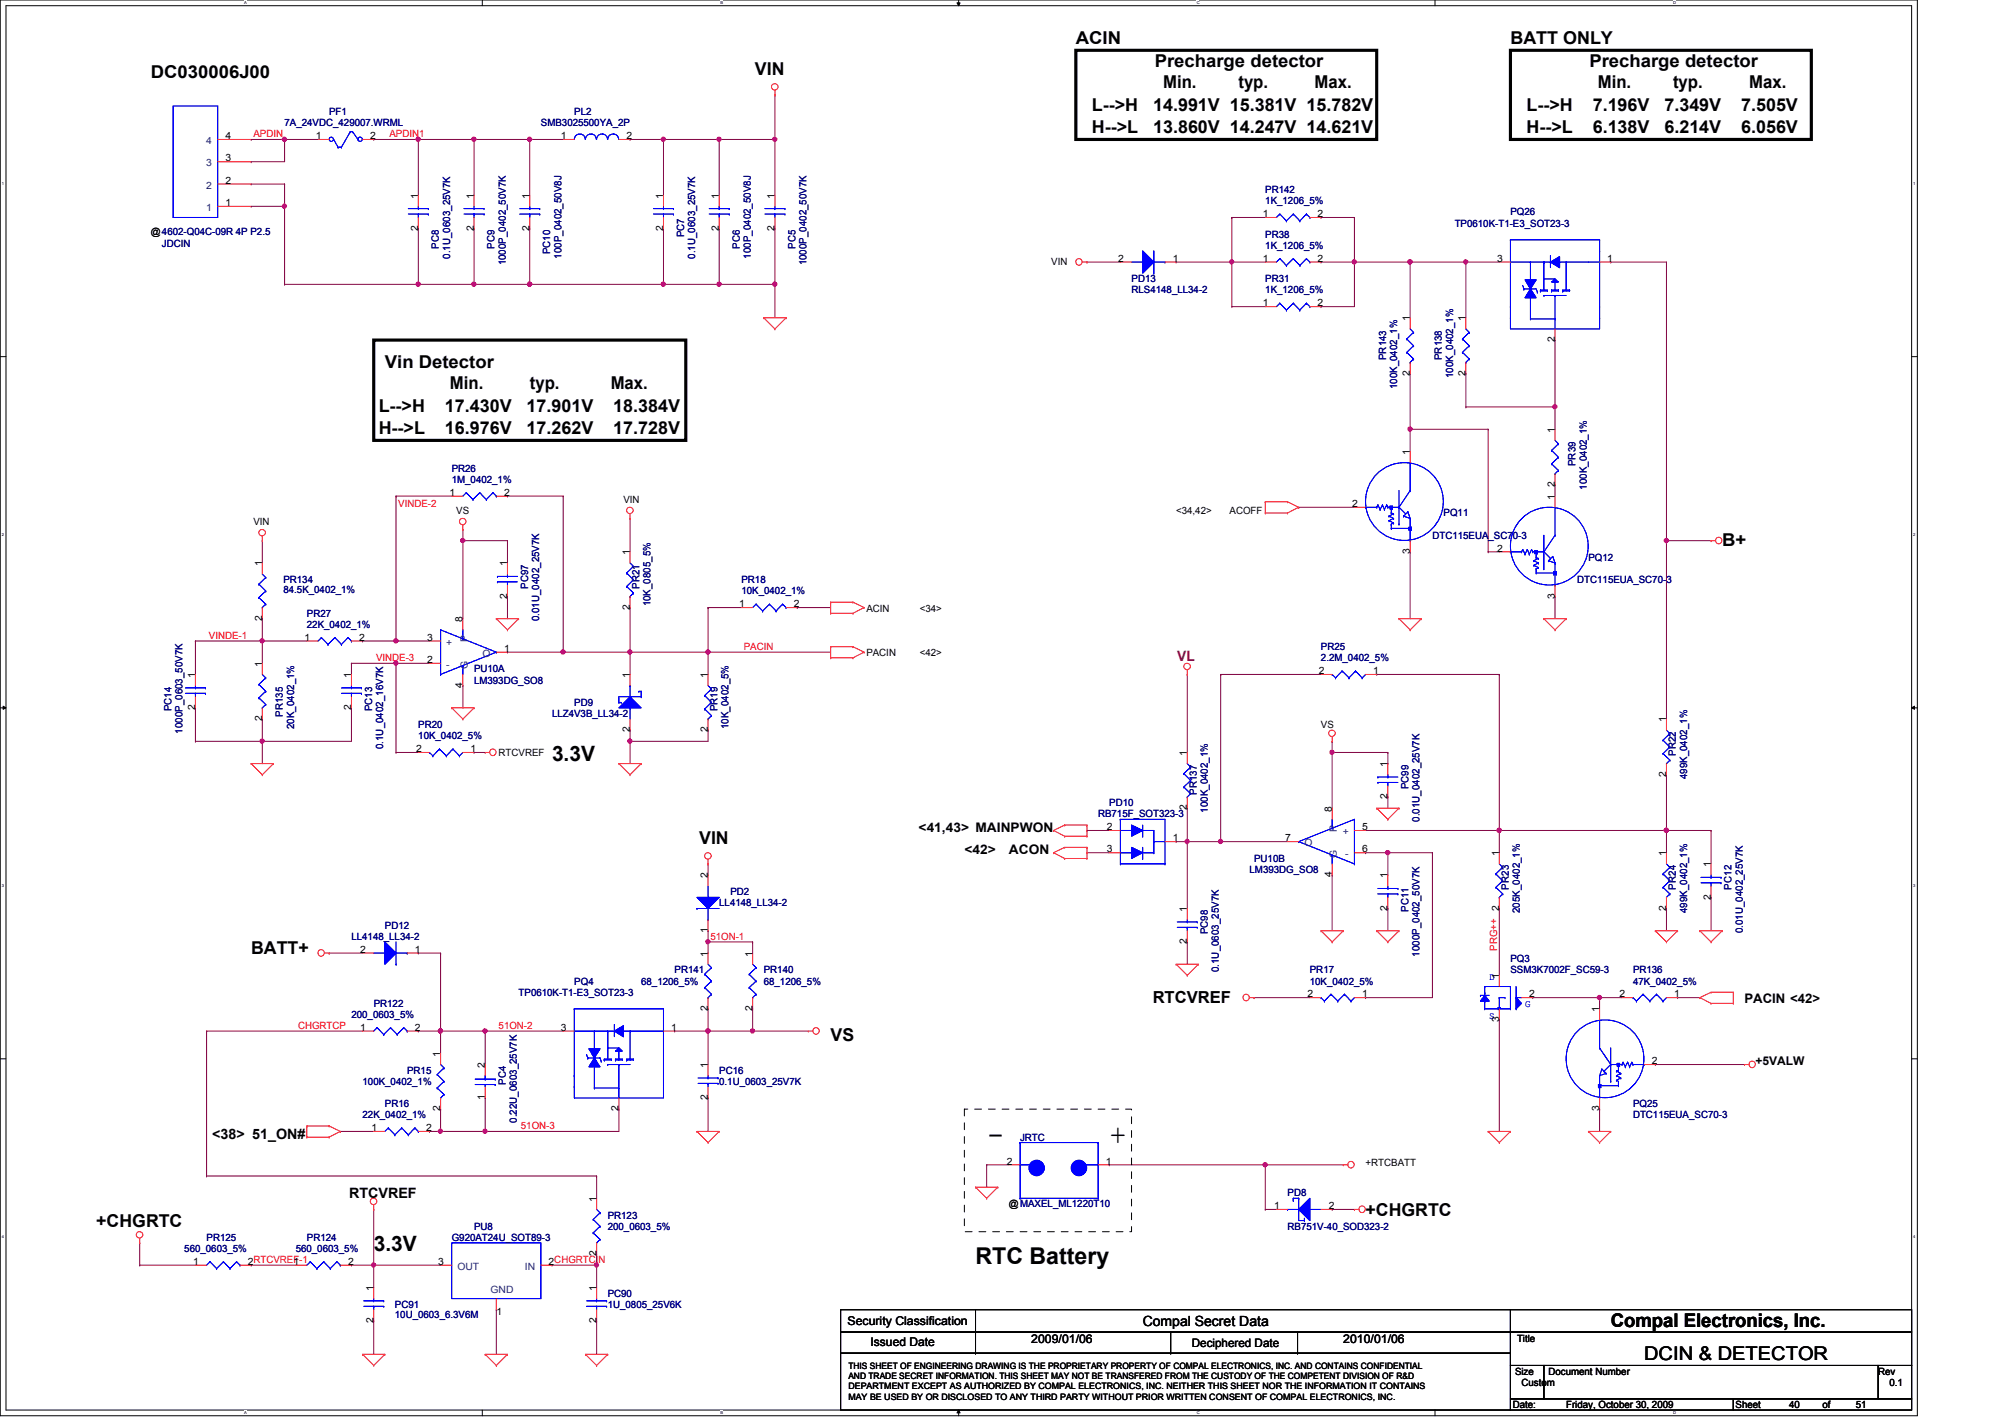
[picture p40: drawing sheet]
<svg xmlns="http://www.w3.org/2000/svg" width="297mm" height="210mm" viewBox="0 0 297 210" stroke-linecap="round" stroke-linejoin="round" font-family="sans-serif">
<defs><g id="words">
<g font-size="4.4">
<text x="146.2" y="169.5">-</text>
<text x="164.3" y="169.5">+</text>
</g>
<text font-size="3.4" x="144.5" y="187.3">RTC Battery</text>
<g font-size="3.1">
<text x="81.8" y="112.7">3.3V</text>
<text x="55.4" y="185.4">3.3V</text>
</g>
<g font-size="2.8">
<text x="238.6" y="196.6">Compal Electronics, Inc.</text>
<text x="243.6" y="201.5">DCIN &amp; DETECTOR</text>
</g>
<g font-size="2.6">
<text x="22.3" y="11.5">DC030006J00</text>
<text x="111.8" y="11.2">VIN</text>
<text x="159.4" y="6.6">ACIN</text>
<text x="171.1" y="9.9">Precharge detector</text>
<text x="223.8" y="6.6">BATT ONLY</text>
<text x="235.5" y="9.9">Precharge detector</text>
<text x="161.8" y="16.5">L--&gt;H</text>
<text x="170.8" y="16.5">14.991V 15.381V 15.782V</text>
<text x="172.3" y="13">Min.</text>
<text x="183.5" y="13">typ.</text>
<text x="194.8" y="13">Max.</text>
<text x="226.2" y="16.5">L--&gt;H</text>
<text x="236" y="16.5">7.196V</text>
<text x="236.7" y="13">Min.</text>
<text x="246.6" y="16.5">7.349V</text>
<text x="247.9" y="13">typ.</text>
<text x="258" y="16.5">7.505V</text>
<text x="259.2" y="13">Max.</text>
<text x="161.8" y="19.8">H--&gt;L</text>
<text x="170.8" y="19.8">13.860V 14.247V 14.621V</text>
<text x="226.2" y="19.8">H--&gt;L</text>
<text x="236" y="19.8">6.138V</text>
<text x="246.6" y="19.8">6.214V</text>
<text x="258" y="19.8">6.056V</text>
<text x="57" y="54.4">Vin Detector</text>
<text x="66.7" y="57.6">Min.</text>
<text x="78.5" y="57.6">typ.</text>
<text x="90.5" y="57.6">Max.</text>
<text x="56.1" y="61">L--&gt;H</text>
<text x="56.1" y="64.3">H--&gt;L</text>
<text x="65.9" y="61">17.430V</text>
<text x="65.9" y="64.3">16.976V</text>
<text x="78" y="61">17.901V</text>
<text x="78" y="64.3">17.262V</text>
<text x="90.8" y="61">18.384V</text>
<text x="90.8" y="64.3">17.728V</text>
<text x="255.1" y="80.9">B+</text>
<text x="103.6" y="125.1">VIN</text>
<text x="37.2" y="141.3">BATT+</text>
<text x="123.1" y="154.2">VS</text>
<text x="14.3" y="181.7">+CHGRTC</text>
<text x="202.3" y="180.1">+CHGRTC</text>
</g>
<text font-size="2.5" x="170.8" y="148.5">RTCVREF</text>
<text font-size="2.1" fill="#804000" x="174.4" y="97.9">VL</text>
<g font-size="2.1">
<text x="31.5" y="168.8">&lt;38&gt; 51_ON#</text>
<text x="51.7" y="177.5">RTCVREF</text>
<text x="169.3" y="196.4">Compal Secret Data</text>
</g>
<g font-size="1.9">
<text x="136.1" y="123.2">&lt;41,43&gt; MAINPWON</text>
<text x="142.9" y="126.5">&lt;42&gt;</text>
<text x="149.5" y="126.5">ACON</text>
<text x="258.4" y="148.6">PACIN &lt;42&gt;</text>
</g>
<g font-size="1.8">
<text x="260.1" y="157.7">+5VALW</text>
<text x="125.6" y="196.3">Security Classification</text>
<text x="129" y="199.4">Issued Date</text>
<text x="152.8" y="198.9">2009/01/06</text>
<text x="199" y="198.9">2010/01/06</text>
</g>
<text font-size="1.7" x="176.6" y="199.6">Deciphered Date</text>
<g font-size="1.5" fill="#000080">
<text x="48.8" y="17.1">PF1</text>
<text x="85.1" y="17.1">PL2</text>
<text x="42.2" y="18.7">7A_24VDC_429007.WRML</text>
<text x="80.1" y="18.7">SMB3025500YA_2P</text>
<text x="187.4" y="28.6">PR142</text>
<text x="101.3" y="35.2" transform="rotate(-90 101.3 35.2)">PC7</text>
<text x="187.4" y="30.3">1K_1206_5%</text>
<text x="187.4" y="35.2">PR38</text>
<text x="215.5" y="33.6">TP0610K-T1-E3_SOT23-3</text>
<text x="223.8" y="31.9">PQ26</text>
<text x="24" y="36.5">JDCIN</text>
<text x="65" y="36.8" transform="rotate(-90 65 36.8)">PC8</text>
<text x="66.7" y="38.3" transform="rotate(-90 66.7 38.3)">0.1U_0603_25V7K</text>
<text x="73.3" y="36.8" transform="rotate(-90 73.3 36.8)">PC9</text>
<text x="74.9" y="39.3" transform="rotate(-90 74.9 39.3)">1000P_0402_50V7K</text>
<text x="81.5" y="37.7" transform="rotate(-90 81.5 37.7)">PC10</text>
<text x="83.2" y="38.3" transform="rotate(-90 83.2 38.3)">100P_0402_50V8J</text>
<text x="103" y="38.3" transform="rotate(-90 103 38.3)">0.1U_0603_25V7K</text>
<text x="109.6" y="36.8" transform="rotate(-90 109.6 36.8)">PC6</text>
<text x="111.2" y="38.3" transform="rotate(-90 111.2 38.3)">100P_0402_50V8J</text>
<text x="117.9" y="36.8" transform="rotate(-90 117.9 36.8)">PC5</text>
<text x="119.5" y="39.3" transform="rotate(-90 119.5 39.3)">1000P_0402_50V7K</text>
<text x="167.6" y="41.8">PD13</text>
<text x="187.4" y="41.8">PR31</text>
<text x="187.4" y="36.9">1K_1206_5%</text>
<text x="167.6" y="43.5">RLS4148_LL34-2</text>
<text x="187.4" y="43.5">1K_1206_5%</text>
<text x="205.4" y="53.3" transform="rotate(-90 205.4 53.3)">PR143</text>
<text x="213.6" y="53.3" transform="rotate(-90 213.6 53.3)">PR138</text>
<text x="207" y="57.7" transform="rotate(-90 207 57.7)">100K_0402_1%</text>
<text x="215.3" y="56" transform="rotate(-90 215.3 56)">100K_0402_1%</text>
<text x="66.9" y="69.9">PR26</text>
<text x="66.9" y="71.5">1M_0402_1%</text>
<text x="233.4" y="69" transform="rotate(-90 233.4 69)">PR39</text>
<text x="213.9" y="76.5">PQ11</text>
<text x="235.1" y="72.5" transform="rotate(-90 235.1 72.5)">100K_0402_1%</text>
<text x="212.2" y="79.8">DTC115EUA_SC70-3</text>
<text x="235.3" y="83.1">PQ12</text>
<text x="42" y="86.4">PR134</text>
<text x="42" y="87.9">84.5K_0402_1%</text>
<text x="78.2" y="87.2" transform="rotate(-90 78.2 87.2)">PC97</text>
<text x="94.7" y="87.2" transform="rotate(-90 94.7 87.2)">PR21</text>
<text x="96.4" y="89.8" transform="rotate(-90 96.4 89.8)">10K_0805_5%</text>
<text x="109.9" y="86.4">PR18</text>
<text x="109.9" y="88.1">10K_0402_1%</text>
<text x="233.7" y="86.4">DTC115EUA_SC70-3</text>
<text x="45.5" y="91.4">PR27</text>
<text x="45.5" y="93">22K_0402_1%</text>
<text x="79.9" y="92" transform="rotate(-90 79.9 92)">0.01U_0402_25V7K</text>
<text x="70.2" y="99.6">PU10A</text>
<text x="70.2" y="101.3">LM393DG_SO8</text>
<text x="195.7" y="96.3">PR25</text>
<text x="195.7" y="98">2.2M_0402_5%</text>
<text x="25.4" y="105.4" transform="rotate(-90 25.4 105.4)">PC14</text>
<text x="41.9" y="106.2" transform="rotate(-90 41.9 106.2)">PR135</text>
<text x="43.6" y="108" transform="rotate(-90 43.6 108)">20K_0402_1%</text>
<text x="55.1" y="105.4" transform="rotate(-90 55.1 105.4)">PC13</text>
<text x="62" y="107.9">PR20</text>
<text x="81.8" y="106.2">LLZ4V3B_LL34-2</text>
<text x="85.1" y="104.6">PD9</text>
<text x="106.3" y="105.4" transform="rotate(-90 106.3 105.4)">PR19</text>
<text x="107.9" y="108" transform="rotate(-90 107.9 108)">10K_0402_5%</text>
<text x="27" y="108.7" transform="rotate(-90 27 108.7)">1000P_0603_50V7K</text>
<text x="56.8" y="111" transform="rotate(-90 56.8 111)">0.1U_0402_16V7K</text>
<text x="62" y="109.5">10K_0402_5%</text>
<text x="248.3" y="112" transform="rotate(-90 248.3 112)">PR22</text>
<text x="164.3" y="119.4">PD10</text>
<text x="177.3" y="117.7" transform="rotate(-90 177.3 117.7)">PR137</text>
<text x="208.7" y="116.9" transform="rotate(-90 208.7 116.9)">PC99</text>
<text x="249.9" y="115.4" transform="rotate(-90 249.9 115.4)">499K_0402_1%</text>
<text x="162.7" y="121.1">RB715F_SOT323-3</text>
<text x="178.9" y="120.4" transform="rotate(-90 178.9 120.4)">100K_0402_1%</text>
<text x="210.3" y="121.7" transform="rotate(-90 210.3 121.7)">0.01U_0402_25V7K</text>
<text x="185.1" y="129.3">LM393DG_SO8</text>
<text x="185.8" y="127.7">PU10B</text>
<text x="223.5" y="131.8" transform="rotate(-90 223.5 131.8)">PR23</text>
<text x="248.3" y="131.8" transform="rotate(-90 248.3 131.8)">PR24</text>
<text x="256.5" y="131.8" transform="rotate(-90 256.5 131.8)">PC12</text>
<text x="57" y="137.6">PD12</text>
<text x="106.5" y="134.3">LL4148_LL34-2</text>
<text x="108.2" y="132.6">PD2</text>
<text x="208.7" y="135.1" transform="rotate(-90 208.7 135.1)">PC11</text>
<text x="225.2" y="135.3" transform="rotate(-90 225.2 135.3)">205K_0402_1%</text>
<text x="249.9" y="135.3" transform="rotate(-90 249.9 135.3)">499K_0402_1%</text>
<text x="52.1" y="139.2">LL4148_LL34-2</text>
<text x="178.9" y="138.4" transform="rotate(-90 178.9 138.4)">PC98</text>
<text x="180.6" y="144" transform="rotate(-90 180.6 144)">0.1U_0603_25V7K</text>
<text x="210.3" y="141.7" transform="rotate(-90 210.3 141.7)">1000P_0402_50V7K</text>
<text x="223.8" y="142.5">PQ3</text>
<text x="258.2" y="138.2" transform="rotate(-90 258.2 138.2)">0.01U_0402_25V7K</text>
<text x="55.4" y="149.1">PR122</text>
<text x="76.8" y="147.5">TP0610K-T1-E3_SOT23-3</text>
<text x="85.1" y="145.8">PQ4</text>
<text x="95" y="145.8">68_1206_5%</text>
<text x="99.9" y="144.2">PR141</text>
<text x="113.2" y="144.2">PR140</text>
<text x="113.2" y="145.8">68_1206_5%</text>
<text x="194.1" y="144.2">PR17</text>
<text x="194.1" y="145.8">10K_0402_5%</text>
<text x="223.8" y="144.2">SSM3K7002F_SC59-3</text>
<text x="241.9" y="144.2">PR136</text>
<text x="241.9" y="145.8">47K_0402_5%</text>
<text x="52.1" y="150.8">200_0603_5%</text>
<text x="53.7" y="160.7">100K_0402_1%</text>
<text x="60.3" y="159">PR15</text>
<text x="74.9" y="160.7" transform="rotate(-90 74.9 160.7)">PC4</text>
<text x="106.5" y="159">PC16</text>
<text x="106.5" y="160.7">0.1U_0603_25V7K</text>
<text x="53.7" y="165.7">22K_0402_1%</text>
<text x="57" y="164">PR16</text>
<text x="76.6" y="166.3" transform="rotate(-90 76.6 166.3)">0.22U_0603_25V7K</text>
<text x="241.9" y="164">PQ25</text>
<text x="241.9" y="165.7">DTC115EUA_SC70-3</text>
<text x="151.1" y="169">JRTC</text>
<text x="190.8" y="177.2">PD8</text>
<text x="27.3" y="185.5">560_0603_5%</text>
<text x="30.6" y="183.8">PR125</text>
<text x="43.8" y="185.5">560_0603_5%</text>
<text x="45.5" y="183.8">PR124</text>
<text x="66.9" y="183.8">G920AT24U_SOT89-3</text>
<text x="70.2" y="182.2">PU8</text>
<text x="90" y="180.5">PR123</text>
<text x="90" y="182.2">200_0603_5%</text>
<text x="190.8" y="182.2">RB751V-40_SOD323-2</text>
<text x="58.5" y="193.7">PC91</text>
<text x="58.5" y="195.2">10U_0603_6.3V6M</text>
<text x="90" y="192.1">PC90</text>
<text x="90" y="193.7">1U_0805_25V6K</text>
</g>
<g font-size="1.5" fill="#004080">
<text x="30.6" y="21.3">4</text>
<text x="30.6" y="24.6">3</text>
<text x="30.6" y="27.9">2</text>
<text x="30.6" y="31.2">1</text>
<text x="66.1" y="95.6">+</text>
<text x="69.3" y="95.2" transform="rotate(-90 69.3 95.2)">P</text>
<text x="66.1" y="98.9">-</text>
<text x="69.3" y="99.1" transform="rotate(-90 69.3 99.1)">G</text>
<text x="71.5" y="97.3">O</text>
<text x="193.2" y="125.3">O</text>
<text x="198.1" y="123.2" transform="rotate(-90 198.1 123.2)">P</text>
<text x="198.9" y="123.7">+</text>
<text x="198.1" y="127.1" transform="rotate(-90 198.1 127.1)">G</text>
<text x="199.3" y="127">-</text>
<text x="67.8" y="188.1">OUT</text>
<text x="72.7" y="191.5">GND</text>
<text x="77.8" y="188.1">IN</text>
</g>
<g font-size="1.5">
<text x="33.4" y="23.9">3</text>
<text x="33.4" y="20.6">4</text>
<text x="46.8" y="20.6">1</text>
<text x="54.9" y="20.6">2</text>
<text x="83.1" y="20.6">1</text>
<text x="92.8" y="20.6">2</text>
<text x="33.4" y="27.2">2</text>
<text x="61.9" y="29.4" transform="rotate(-90 61.9 29.4)">1</text>
<text x="70.2" y="29.4" transform="rotate(-90 70.2 29.4)">1</text>
<text x="78.4" y="29.4" transform="rotate(-90 78.4 29.4)">1</text>
<text x="98.3" y="29.4" transform="rotate(-90 98.3 29.4)">1</text>
<text x="106.5" y="29.4" transform="rotate(-90 106.5 29.4)">1</text>
<text x="114.8" y="29.4" transform="rotate(-90 114.8 29.4)">1</text>
<text x="22.3" y="34.9">@4602-Q04C-09R 4P P2.5</text>
<text x="33.4" y="30.5">1</text>
<text x="61.9" y="34.2" transform="rotate(-90 61.9 34.2)">2</text>
<text x="70.2" y="34.2" transform="rotate(-90 70.2 34.2)">2</text>
<text x="78.4" y="34.2" transform="rotate(-90 78.4 34.2)">2</text>
<text x="98.3" y="34.2" transform="rotate(-90 98.3 34.2)">2</text>
<text x="106.5" y="34.2" transform="rotate(-90 106.5 34.2)">2</text>
<text x="114.8" y="34.2" transform="rotate(-90 114.8 34.2)">2</text>
<text x="187.1" y="32.2">1</text>
<text x="195.2" y="32.2">2</text>
<text x="155.7" y="39.2">VIN</text>
<text x="165.6" y="38.8">2</text>
<text x="173.7" y="38.8">1</text>
<text x="187.1" y="38.8">1</text>
<text x="195.2" y="38.8">2</text>
<text x="221.8" y="38.8">3</text>
<text x="238.1" y="38.8">1</text>
<text x="187.1" y="45.4">1</text>
<text x="195.2" y="45.4">2</text>
<text x="208.9" y="47.6" transform="rotate(-90 208.9 47.6)">1</text>
<text x="217.1" y="47.6" transform="rotate(-90 217.1 47.6)">1</text>
<text x="230.3" y="50.7" transform="rotate(-90 230.3 50.7)">2</text>
<text x="208.9" y="55.7" transform="rotate(-90 208.9 55.7)">2</text>
<text x="217.1" y="55.7" transform="rotate(-90 217.1 55.7)">2</text>
<text x="230.3" y="64.1" transform="rotate(-90 230.3 64.1)">1</text>
<text x="208.9" y="67.4" transform="rotate(-90 208.9 67.4)">1</text>
<text x="37.5" y="77.8">VIN</text>
<text x="66.6" y="73.4">1</text>
<text x="67.6" y="76.2">VS</text>
<text x="74.7" y="73.4">2</text>
<text x="92.4" y="74.5">VIN</text>
<text x="174.2" y="76.2">&lt;34,42&gt;</text>
<text x="182.2" y="76.2">ACOFF</text>
<text x="200.3" y="75.1">2</text>
<text x="230.3" y="74" transform="rotate(-90 230.3 74)">1</text>
<text x="230.3" y="72.2" transform="rotate(-90 230.3 72.2)">2</text>
<text x="38.8" y="83.9" transform="rotate(-90 38.8 83.9)">1</text>
<text x="75.1" y="83.9" transform="rotate(-90 75.1 83.9)">1</text>
<text x="93.3" y="82.3" transform="rotate(-90 93.3 82.3)">1</text>
<text x="208.9" y="82.1" transform="rotate(-90 208.9 82.1)">3</text>
<text x="221.8" y="81.7">2</text>
<text x="75.1" y="88.7" transform="rotate(-90 75.1 88.7)">2</text>
<text x="109.5" y="90">1</text>
<text x="117.6" y="90">2</text>
<text x="230.3" y="88.7" transform="rotate(-90 230.3 88.7)">3</text>
<text x="38.8" y="92" transform="rotate(-90 38.8 92)">2</text>
<text x="45.1" y="94.9">1</text>
<text x="53.2" y="94.9">2</text>
<text x="63.3" y="94.9">3</text>
<text x="68.5" y="92.2" transform="rotate(-90 68.5 92.2)">8</text>
<text x="93.3" y="90.3" transform="rotate(-90 93.3 90.3)">2</text>
<text x="128.4" y="90.7">ACIN</text>
<text x="136.3" y="90.7">&lt;34&gt;</text>
<text x="28.9" y="100.4" transform="rotate(-90 28.9 100.4)">1</text>
<text x="38.8" y="98.8" transform="rotate(-90 38.8 98.8)">1</text>
<text x="52" y="100.4" transform="rotate(-90 52 100.4)">1</text>
<text x="63.3" y="98.2">2</text>
<text x="68.5" y="101.9" transform="rotate(-90 68.5 101.9)">4</text>
<text x="74.7" y="96.6">1</text>
<text x="93.3" y="100.4" transform="rotate(-90 93.3 100.4)">1</text>
<text x="104.9" y="100.4" transform="rotate(-90 104.9 100.4)">1</text>
<text x="128.4" y="97.2">PACIN</text>
<text x="136.3" y="97.2">&lt;42&gt;</text>
<text x="195.4" y="99.9">2</text>
<text x="203.5" y="99.9">1</text>
<text x="28.9" y="105.2" transform="rotate(-90 28.9 105.2)">2</text>
<text x="38.8" y="106.8" transform="rotate(-90 38.8 106.8)">2</text>
<text x="52" y="105.2" transform="rotate(-90 52 105.2)">2</text>
<text x="195.7" y="107.9">VS</text>
<text x="246.8" y="107" transform="rotate(-90 246.8 107)">1</text>
<text x="61.6" y="111.4">2</text>
<text x="69.7" y="111.4">1</text>
<text x="73.9" y="112">RTCVREF</text>
<text x="93.3" y="108.5" transform="rotate(-90 93.3 108.5)">2</text>
<text x="104.9" y="108.5" transform="rotate(-90 104.9 108.5)">2</text>
<text x="175.8" y="112" transform="rotate(-90 175.8 112)">1</text>
<text x="205.6" y="113.6" transform="rotate(-90 205.6 113.6)">1</text>
<text x="205.6" y="118.4" transform="rotate(-90 205.6 118.4)">2</text>
<text x="246.8" y="115.1" transform="rotate(-90 246.8 115.1)">2</text>
<text x="164" y="123">2</text>
<text x="173.7" y="124.6">1</text>
<text x="175.8" y="120.1" transform="rotate(-90 175.8 120.1)">2</text>
<text x="190.4" y="124.6">7</text>
<text x="197.3" y="120.2" transform="rotate(-90 197.3 120.2)">8</text>
<text x="201.8" y="123">5</text>
<text x="104.9" y="130.1" transform="rotate(-90 104.9 130.1)">2</text>
<text x="164" y="126.3">3</text>
<text x="197.3" y="130" transform="rotate(-90 197.3 130)">4</text>
<text x="201.8" y="126.3">6</text>
<text x="205.6" y="130.1" transform="rotate(-90 205.6 130.1)">1</text>
<text x="222.1" y="126.8" transform="rotate(-90 222.1 126.8)">1</text>
<text x="246.8" y="126.8" transform="rotate(-90 246.8 126.8)">1</text>
<text x="253.4" y="128.5" transform="rotate(-90 253.4 128.5)">1</text>
<text x="175.8" y="135.1" transform="rotate(-90 175.8 135.1)">1</text>
<text x="205.6" y="134.9" transform="rotate(-90 205.6 134.9)">2</text>
<text x="222.1" y="134.9" transform="rotate(-90 222.1 134.9)">2</text>
<text x="246.8" y="134.9" transform="rotate(-90 246.8 134.9)">2</text>
<text x="253.4" y="133.3" transform="rotate(-90 253.4 133.3)">2</text>
<text x="53.4" y="141.1">2</text>
<text x="61.5" y="141.1">1</text>
<text x="104.9" y="141.7" transform="rotate(-90 104.9 141.7)">1</text>
<text x="104.9" y="138.2" transform="rotate(-90 104.9 138.2)">1</text>
<text x="111.5" y="141.7" transform="rotate(-90 111.5 141.7)">1</text>
<text x="175.8" y="139.9" transform="rotate(-90 175.8 139.9)">2</text>
<text x="104.9" y="149.8" transform="rotate(-90 104.9 149.8)">2</text>
<text x="111.5" y="149.8" transform="rotate(-90 111.5 149.8)">2</text>
<text x="193.7" y="147.7">2</text>
<text x="201.8" y="147.7">1</text>
<text x="222.1" y="145" transform="rotate(-90 222.1 145)">1</text>
<text x="226.6" y="147.7">2</text>
<text x="236.9" y="149.9" transform="rotate(-90 236.9 149.9)">1</text>
<text x="239.9" y="147.7">2</text>
<text x="248" y="147.7">1</text>
<text x="53.4" y="152.7">1</text>
<text x="61.5" y="152.7">2</text>
<text x="83.1" y="152.7">3</text>
<text x="99.4" y="152.7">1</text>
<text x="222.1" y="151.4" transform="rotate(-90 222.1 151.4)">3</text>
<text x="65.2" y="156.5" transform="rotate(-90 65.2 156.5)">1</text>
<text x="71.8" y="158.2" transform="rotate(-90 71.8 158.2)">2</text>
<text x="104.9" y="158.2" transform="rotate(-90 104.9 158.2)">1</text>
<text x="244.7" y="157.6">2</text>
<text x="55" y="167.6">1</text>
<text x="63.1" y="167.6">2</text>
<text x="65.2" y="164.6" transform="rotate(-90 65.2 164.6)">2</text>
<text x="71.8" y="163" transform="rotate(-90 71.8 163)">1</text>
<text x="91.6" y="164.6" transform="rotate(-90 91.6 164.6)">2</text>
<text x="104.9" y="163" transform="rotate(-90 104.9 163)">2</text>
<text x="236.9" y="164.6" transform="rotate(-90 236.9 164.6)">3</text>
<text x="149.1" y="172.5">2</text>
<text x="163.8" y="172.5">1</text>
<text x="202.3" y="172.8">+RTCBATT</text>
<text x="88.3" y="178" transform="rotate(-90 88.3 178)">1</text>
<text x="149.5" y="178.9">@MAXEL_ML1220T10</text>
<text x="188.8" y="179.1">1</text>
<text x="196.8" y="179.1">2</text>
<text x="28.6" y="187.4">1</text>
<text x="36.7" y="187.4">2RTCVREF-1</text>
<text x="43.5" y="187.4">1</text>
<text x="51.6" y="187.4">2</text>
<text x="55.3" y="191.2" transform="rotate(-90 55.3 191.2)">1</text>
<text x="64.9" y="187.4">3</text>
<text x="81.3" y="187.4">2CHGRTCIN</text>
<text x="88.3" y="191.2" transform="rotate(-90 88.3 191.2)">1</text>
<text x="88.3" y="186.1" transform="rotate(-90 88.3 186.1)">2</text>
<text x="55.3" y="196" transform="rotate(-90 55.3 196)">2</text>
<text x="73.6" y="194.9">1</text>
<text x="88.3" y="196" transform="rotate(-90 88.3 196)">2</text>
<text x="224.4" y="203.6">Size</text>
<text x="224.7" y="198.8">Title</text>
<text x="229.4" y="203.6">Document Number</text>
<text x="278.3" y="203.6">Rev</text>
<text x="224.1" y="208.6">Date:</text>
<text x="225.4" y="205.3">Custom</text>
<text x="232" y="208.6">Friday, October 30, 2009</text>
<text x="257.1" y="208.6">Sheet</text>
<text x="265" y="208.6">40</text>
<text x="270" y="208.6">of</text>
<text x="275" y="208.6">51</text>
<text x="279.9" y="205.3">0.1</text>
</g>
<g font-size="1.5" fill="#f00">
<text x="37.5" y="20.3">APDIN</text>
<text x="57.7" y="20.3">APDIN1</text>
<text x="59" y="75.1">VINDE-2</text>
<text x="30.9" y="94.6">VINDE-1</text>
<text x="55.7" y="97.9">VINDE-3</text>
<text x="110.2" y="96.3">PACIN</text>
<text x="105.2" y="139.2">51ON-1</text>
<text x="221.8" y="140.8" transform="rotate(-90 221.8 140.8)">PRG++</text>
<text x="44.2" y="152.4">CHGRTCP</text>
<text x="73.9" y="152.4">51ON-2</text>
<text x="77.2" y="167.3">51ON-3</text>
</g>
<g font-size="1.5" fill="#00f">
<text x="220.6" y="145.2">D</text>
<text x="225.9" y="149.2">G</text>
<text x="220.6" y="151">S</text>
</g>
<g font-size="1.3">
<text x="125.7" y="202.8">THIS SHEET OF ENGINEERING DRAWING IS THE PROPRIETARY PROPERTY OF COMPAL ELECTRONICS, INC. AND CONTAINS CONFIDENTIAL</text>
<text x="125.7" y="204.3">AND TRADE SECRET INFORMATION. THIS SHEET MAY NOT BE TRANSFERED FROM THE CUSTODY OF THE COMPETENT DIVISION OF R&amp;D</text>
<text x="125.7" y="205.8">DEPARTMENT EXCEPT AS AUTHORIZED BY COMPAL ELECTRONICS, INC. NEITHER THIS SHEET NOR THE INFORMATION IT CONTAINS</text>
<text x="125.7" y="207.3">MAY BE USED BY OR DISCLOSED TO ANY THIRD PARTY WITHOUT PRIOR WRITTEN CONSENT OF COMPAL ELECTRONICS, INC.</text>
</g>
<g font-size=".6">
<text x="36.1" y=".6">A</text>
<text x="106.7" y=".6">B</text>
<text x="177.3" y=".6">C</text>
<text x="247.9" y=".6">D</text>
<text x=".3" y="27.4">1</text>
<text x="283.4" y="27.4">1</text>
<text x=".3" y="79.4">2</text>
<text x="283.4" y="79.4">2</text>
<text x=".3" y="131.4">3</text>
<text x="283.4" y="131.4">3</text>
<text x=".3" y="183.4">4</text>
<text x="283.4" y="183.4">4</text>
<text x="36.1" y="209.5">A</text>
<text x="106.7" y="209.5">B</text>
<text x="177.3" y="209.5">C</text>
<text x="247.9" y="209.5">D</text>
</g>
</g></defs>
<path d="M0 0h284.1v209.7h-284.1zM.9 .8h282.3v208.1h-282.3z" fill="none" stroke="#000" stroke-width=".15"/>
<g fill="#fff">
<path d="M36.1 .1h.4v.7h-.4z"/>
<path d="M36.1 209h.4v.6h-.4z"/>
</g>
<path d="M71.5 0v.8M71.5 208.9v.8" fill="none" stroke="#000" stroke-width=".15"/>
<g fill="#fff">
<path d="M106.7 .1h.4v.7h-.4z"/>
<path d="M106.7 209h.4v.6h-.4z"/>
</g>
<path d="M141.8 .4h.4l-.2 .4zM142 0v.8M142 208.9l.2 .4h-.4zM142 208.9v.8" fill="none" stroke="#000" stroke-width=".15"/>
<path d="M141.8 .4h.4l-.2 .4zM142 208.9l.2 .4h-.4z" fill="#000"/>
<g fill="#fff">
<path d="M177.3 .1h.4v.7h-.4z"/>
<path d="M177.3 209h.4v.6h-.4z"/>
</g>
<path d="M212.6 0v.8M212.6 208.9v.8" fill="none" stroke="#000" stroke-width=".15"/>
<g fill="#fff">
<path d="M247.9 .1h.3v.7h-.3z"/>
<path d="M247.9 209h.3v.6h-.3z"/>
<path d="M.3 26.8h.2v.7h-.2z"/>
<path d="M283.4 26.8h.3v.7h-.3z"/>
<path d="M.3 78.8h.2v.7h-.2z"/>
<path d="M283.4 78.8h.3v.7h-.3z"/>
</g>
<path d="M0 52.8h.9M283.2 52.8h.9" fill="none" stroke="#000" stroke-width=".15"/>
<g fill="#fff">
<path d="M.3 130.9h.2v.6h-.2z"/>
<path d="M283.4 130.9h.3v.6h-.3z"/>
</g>
<path d="M0 104.9h.9M.5 104.6l.4 .3-.4 .2zM283.2 104.9l.4-.3v.5zM283.2 104.9h.9" fill="none" stroke="#000" stroke-width=".15"/>
<path d="M.5 104.6l.4 .3-.4 .2zM283.2 104.9l.4-.3v.5z" fill="#000"/>
<g fill="#fff">
<path d="M.3 182.8h.2v.7h-.2z"/>
<path d="M283.4 182.8h.3v.7h-.3z"/>
</g>
<path d="M0 156.8h.9M283.2 156.8h.9" fill="none" stroke="#000" stroke-width=".15"/>
<path d="M70.2 20.7h.1M70.2 20.7v8.2M78.5 20.7h.1M78.5 20.7v8.2" fill="none" stroke="#800040" stroke-width=".15"/>
<circle cx="70.2" cy="20.6" r=".32" fill="#f0f"/>
<circle cx="70.2" cy="20.6" r=".32" fill="none" stroke="#f0f" stroke-width=".15"/>
<path d="M78.5 20.7h.1M78.5 20.7h4.9" fill="none" stroke="#800040" stroke-width=".15"/>
<circle cx="78.5" cy="20.6" r=".32" fill="#f0f"/>
<circle cx="78.5" cy="20.6" r=".32" fill="none" stroke="#f0f" stroke-width=".15"/>
<path d="M70.2 20.7h.1M70.2 20.7h8.3M106.5 20.7h.1M106.5 33.9h.1M106.5 20.7v8.2M106.5 33.9v8.2M70.2 42.1h.1M70.2 42.1h8.3" fill="none" stroke="#800040" stroke-width=".15"/>
<circle cx="78.5" cy="42.1" r=".32" fill="#f0f"/>
<circle cx="78.5" cy="42.1" r=".32" fill="none" stroke="#f0f" stroke-width=".15"/>
<circle cx="70.2" cy="42.1" r=".32" fill="#f0f"/>
<circle cx="70.2" cy="42.1" r=".32" fill="none" stroke="#f0f" stroke-width=".15"/>
<path d="M70.2 33.9h.1M70.2 33.9v8.2h-8.2M78.5 33.9h.1M78.5 33.9v8.2M62 42.1h.1M98.3 42.1h.1M98.3 42.1h8.2M111.5 152.7h.1M111.5 152.7h8.3" fill="none" stroke="#800040" stroke-width=".15"/>
<circle cx="111.5" cy="152.7" r=".32" fill="#f0f"/>
<circle cx="111.5" cy="152.7" r=".32" fill="none" stroke="#f0f" stroke-width=".15"/>
<path d="M104.9 137.9h.1M104.9 137.9v1.6M111.5 139.5h.1M111.5 139.5v1.7M104.9 152.7h.1M111.5 149.4h.1M111.5 149.4v3.3h-6.6" fill="none" stroke="#800040" stroke-width=".15"/>
<circle cx="104.9" cy="152.7" r=".32" fill="#f0f"/>
<circle cx="104.9" cy="152.7" r=".32" fill="none" stroke="#f0f" stroke-width=".15"/>
<path d="M104.9 139.5h.1M104.9 139.5h6.6" fill="none" stroke="#800040" stroke-width=".15"/>
<circle cx="104.9" cy="139.5" r=".32" fill="#f0f"/>
<circle cx="104.9" cy="139.5" r=".32" fill="none" stroke="#f0f" stroke-width=".15"/>
<path d="M48.8 141.2h.1M48.8 141.2h4.9M71.9 152.7h.1M71.9 152.7v5M71.9 167.6h.1M91.7 164.3h.1M91.7 164.3v3.3h-19.8" fill="none" stroke="#800040" stroke-width=".15"/>
<circle cx="71.9" cy="167.6" r=".32" fill="#f0f"/>
<circle cx="71.9" cy="167.6" r=".32" fill="none" stroke="#f0f" stroke-width=".15"/>
<path d="M65.3 152.7h.1M65.3 152.7v3.3M63.6 167.6h.1M65.3 164.3h.1M65.3 164.3v3.3h-1.7M104.9 162.6h.1M104.9 162.6v5" fill="none" stroke="#800040" stroke-width=".15"/>
<circle cx="65.2" cy="152.7" r=".32" fill="#f0f"/>
<circle cx="65.2" cy="152.7" r=".32" fill="none" stroke="#f0f" stroke-width=".15"/>
<path d="M104.9 139.5h.1M104.9 139.5v1.7M65.3 152.7h.1M65.3 152.7h18.1M71.9 152.7h.1M50.4 167.6h.1M50.4 167.6h5M71.9 162.6h.1M71.9 162.6v5" fill="none" stroke="#800040" stroke-width=".15"/>
<circle cx="71.9" cy="152.7" r=".32" fill="#f0f"/>
<circle cx="71.9" cy="152.7" r=".32" fill="none" stroke="#f0f" stroke-width=".15"/>
<path d="M104.9 152.7h.1M104.9 152.7v5" fill="none" stroke="#800040" stroke-width=".15"/>
<circle cx="104.9" cy="152.7" r=".32" fill="#f0f"/>
<circle cx="104.9" cy="152.7" r=".32" fill="none" stroke="#f0f" stroke-width=".15"/>
<path d="M104.9 128h.1M104.9 128v1.6M99.9 152.7h.1M104.9 149.4h.1M104.9 149.4v3.3h-5M65.3 167.6h.1M65.3 167.6h6.6" fill="none" stroke="#800040" stroke-width=".15"/>
<circle cx="65.2" cy="167.6" r=".32" fill="#f0f"/>
<circle cx="65.2" cy="167.6" r=".32" fill="none" stroke="#f0f" stroke-width=".15"/>
<path d="M88.4 187.4h.1M88.4 187.4v3.3" fill="none" stroke="#800040" stroke-width=".15"/>
<circle cx="88.4" cy="187.4" r=".32" fill="#f0f"/>
<circle cx="88.4" cy="187.4" r=".32" fill="none" stroke="#f0f" stroke-width=".15"/>
<g fill="none" stroke="#800040" stroke-width=".15">
<path d="M88.4 174.2h.1M88.4 174.2v3.3M37.2 187.4h.1M37.2 187.4h6.6M55.4 195.7h.1M55.4 187.4h.1M55.4 187.4v3.3M55.4 195.7v4.9M73.5 194h.1M73.5 194v6.6M81.8 187.4h.1M88.4 195.7h.1"/>
<path d="M88.4 185.8h.1M88.4 185.8v1.6h-6.6M88.4 195.7v4.9"/>
</g>
<circle cx="55.3" cy="187.4" r=".32" fill="#f0f"/>
<circle cx="55.3" cy="187.4" r=".32" fill="none" stroke="#f0f" stroke-width=".15"/>
<path d="M30.6 152.7h.1M30.6 152.7v21.5M65.3 141.2h.1M65.3 141.2v11.5M30.6 174.2h.1M30.6 174.2h57.8M55.4 179.2h.1M55.4 179.2v8.2M52.1 187.4h.1M52.1 187.4h13.2M55.4 187.4h.1" fill="none" stroke="#800040" stroke-width=".15"/>
<circle cx="65.2" cy="152.7" r=".32" fill="#f0f"/>
<circle cx="65.2" cy="152.7" r=".32" fill="none" stroke="#f0f" stroke-width=".15"/>
<path d="M114.8 20.7h.1M114.8 20.7v8.2M114.8 42.1h.1M114.8 42.1v5M30.6 152.7h.1M30.6 152.7h23.1M62 141.2h.1M62 152.7h.1M62 152.7h3.3M62 141.2h3.3" fill="none" stroke="#800040" stroke-width=".15"/>
<circle cx="114.8" cy="42.1" r=".32" fill="#f0f"/>
<circle cx="114.8" cy="42.1" r=".32" fill="none" stroke="#f0f" stroke-width=".15"/>
<path d="M29 95h.1M38.9 91.7h.1M38.9 91.7v3.3h-9.9M58.7 98.3h.1M58.7 98.3h4.9" fill="none" stroke="#800040" stroke-width=".15"/>
<circle cx="58.6" cy="98.2" r=".32" fill="#f0f"/>
<circle cx="58.6" cy="98.2" r=".32" fill="none" stroke="#f0f" stroke-width=".15"/>
<path d="M38.9 95h.1M38.9 95h6.6" fill="none" stroke="#800040" stroke-width=".15"/>
<circle cx="38.8" cy="94.9" r=".32" fill="#f0f"/>
<circle cx="38.8" cy="94.9" r=".32" fill="none" stroke="#f0f" stroke-width=".15"/>
<g fill="none" stroke="#800040" stroke-width=".15">
<path d="M83.4 73.5h.1M83.4 73.5v23.1M29 95h.1M29 95v4.9M38.9 95h.1M38.9 80.1h.1M38.9 80.1v3.3M38.9 95v3.3M58.7 98.3h.1M58.7 98.3v13.2M83.4 96.6h.1M83.4 96.6h9.9"/>
<path d="M93.3 96.6h.1M93.3 96.6v3.3M104.9 96.6h.1M104.9 96.6v3.3M58.7 111.5h.1M58.7 111.5h3.3"/>
</g>
<circle cx="83.4" cy="96.6" r=".32" fill="#f0f"/>
<circle cx="83.4" cy="96.6" r=".32" fill="none" stroke="#f0f" stroke-width=".15"/>
<path d="M58.7 73.5h.1M58.7 73.5h8.2M75.2 73.5h.1M75.2 73.5h8.2M53.7 95h.1M53.7 95h5M93.3 96.6h.1M93.3 96.6h11.6" fill="none" stroke="#800040" stroke-width=".15"/>
<circle cx="104.9" cy="96.6" r=".32" fill="#f0f"/>
<circle cx="104.9" cy="96.6" r=".32" fill="none" stroke="#f0f" stroke-width=".15"/>
<circle cx="93.3" cy="96.6" r=".32" fill="#f0f"/>
<circle cx="93.3" cy="96.6" r=".32" fill="none" stroke="#f0f" stroke-width=".15"/>
<path d="M58.7 73.5h.1M58.7 73.5v21.5" fill="none" stroke="#800040" stroke-width=".15"/>
<circle cx="58.6" cy="94.9" r=".32" fill="#f0f"/>
<circle cx="58.6" cy="94.9" r=".32" fill="none" stroke="#f0f" stroke-width=".15"/>
<g fill="none" stroke="#800040" stroke-width=".15">
<path d="M93.3 76.8h.1M93.3 76.8v4.9M93.3 90h.1M93.3 90v6.6M104.9 90h.1M104.9 96.6h.1M104.9 90h5M104.9 90v6.6M104.9 96.6h18.2M118.1 90h.1M118.1 90h5M52.1 104.9h.1"/>
<path d="M52.1 104.9v4.9M70.2 111.5h.1M70.2 111.5h1.7M93.3 109.8h.1M93.3 109.8h11.6"/>
</g>
<circle cx="93.3" cy="109.8" r=".32" fill="#f0f"/>
<circle cx="93.3" cy="109.8" r=".32" fill="none" stroke="#f0f" stroke-width=".15"/>
<path d="M29 104.9h.1M29 104.9v4.9M38.9 109.8h.1M38.9 109.8v3.3M38.9 109.8h13.2" fill="none" stroke="#800040" stroke-width=".15"/>
<circle cx="38.8" cy="109.8" r=".32" fill="#f0f"/>
<circle cx="38.8" cy="109.8" r=".32" fill="none" stroke="#f0f" stroke-width=".15"/>
<g fill="none" stroke="#800040" stroke-width=".15">
<path d="M52.1 98.3h.1M52.1 98.3h6.6M58.7 95h.1M58.7 95h4.9M68.6 80.1h.1M68.6 80.1v11.6M75.2 96.6h.1M75.2 96.6h8.2M29 109.8h.1M38.9 106.5h.1M38.9 106.5v3.3h-9.9M68.6 101.6h.1"/>
<path d="M68.6 101.6v3.3M93.3 109.8h.1M93.3 108.2h.1M93.3 108.2v4.9M104.9 108.2h.1M104.9 108.2v1.6"/>
</g>
<circle cx="68.6" cy="80.1" r=".32" fill="#f0f"/>
<circle cx="68.6" cy="80.1" r=".32" fill="none" stroke="#f0f" stroke-width=".15"/>
<path d="M187.4 172.6h.1M187.4 172.6h11.6" fill="none" stroke="#800040" stroke-width=".15"/>
<circle cx="187.4" cy="172.5" r=".32" fill="#f0f"/>
<circle cx="187.4" cy="172.5" r=".32" fill="none" stroke="#f0f" stroke-width=".15"/>
<g fill="none" stroke="#800040" stroke-width=".15">
<path d="M37.2 27.3h.1M37.2 30.6h.1M37.2 24h.1M37.2 20.7h.1M37.2 27.3h5M37.2 20.7h5M42.2 27.3h.1M42.2 20.7h.1M42.2 20.7v3.3h-5M42.2 27.3v3.3h-5M68.6 78.4h.1M68.6 78.4v1.7"/>
<path d="M52.1 98.3h.1M52.1 98.3v1.6M68.6 80.1h.1M68.6 80.1h6.6M75.2 88.3h.1M75.2 80.1h.1M75.2 80.1v3.3M75.2 88.3v3.4M146.2 172.6h.1M146.2 172.6v3.3M146.2 172.6h3.3M164.3 172.6h.1"/>
<path d="M164.3 172.6h23.1M187.4 179.2h.1M187.4 172.6h.1M187.4 179.2h1.7M187.4 172.6v6.6"/>
</g>
<circle cx="42.1" cy="20.6" r=".32" fill="#f0f"/>
<circle cx="42.1" cy="20.6" r=".32" fill="none" stroke="#f0f" stroke-width=".15"/>
<path d="M42.2 30.6h.1M42.2 30.6v11.5" fill="none" stroke="#800040" stroke-width=".15"/>
<circle cx="42.1" cy="30.5" r=".32" fill="#f0f"/>
<circle cx="42.1" cy="30.5" r=".32" fill="none" stroke="#f0f" stroke-width=".15"/>
<path d="M114.8 14.1h.1M114.8 14.1v6.6" fill="none" stroke="#800040" stroke-width=".15"/>
<circle cx="114.8" cy="20.6" r=".32" fill="#f0f"/>
<circle cx="114.8" cy="20.6" r=".32" fill="none" stroke="#f0f" stroke-width=".15"/>
<path d="M42.2 20.7h.1M42.2 20.7h4.9M62 20.7h.1M62 20.7h8.2" fill="none" stroke="#800040" stroke-width=".15"/>
<circle cx="61.9" cy="20.6" r=".32" fill="#f0f"/>
<circle cx="61.9" cy="20.6" r=".32" fill="none" stroke="#f0f" stroke-width=".15"/>
<path d="M98.3 20.7h.1M98.3 20.7h8.2M20.7 184.1h.1M20.7 187.4h.1M20.7 184.1v3.3M20.7 187.4h8.3" fill="none" stroke="#800040" stroke-width=".15"/>
<circle cx="98.3" cy="20.6" r=".32" fill="#f0f"/>
<circle cx="98.3" cy="20.6" r=".32" fill="none" stroke="#f0f" stroke-width=".15"/>
<path d="M106.5 20.7h.1M106.5 20.7h8.3" fill="none" stroke="#800040" stroke-width=".15"/>
<circle cx="106.5" cy="20.6" r=".32" fill="#f0f"/>
<circle cx="106.5" cy="20.6" r=".32" fill="none" stroke="#f0f" stroke-width=".15"/>
<path d="M114.8 33.9h.1M114.8 33.9v8.2h-8.3M106.5 42.1h.1" fill="none" stroke="#800040" stroke-width=".15"/>
<circle cx="106.5" cy="42.1" r=".32" fill="#f0f"/>
<circle cx="106.5" cy="42.1" r=".32" fill="none" stroke="#f0f" stroke-width=".15"/>
<path d="M55.4 20.7h.1M55.4 20.7h6.6M62 20.7h.1M62 33.9h.1M62 20.7v8.2M62 33.9v8.2" fill="none" stroke="#800040" stroke-width=".15"/>
<circle cx="61.9" cy="42.1" r=".32" fill="#f0f"/>
<circle cx="61.9" cy="42.1" r=".32" fill="none" stroke="#f0f" stroke-width=".15"/>
<path d="M93.3 20.7h.1M93.3 20.7h5M98.3 20.7h.1M98.3 33.9h.1M98.3 20.7v8.2M98.3 33.9v8.2M42.2 42.1h.1M42.2 42.1h19.8" fill="none" stroke="#800040" stroke-width=".15"/>
<circle cx="98.3" cy="42.1" r=".32" fill="#f0f"/>
<circle cx="98.3" cy="42.1" r=".32" fill="none" stroke="#f0f" stroke-width=".15"/>
<path d="M78.5 42.1h.1M78.5 42.1h19.8" fill="none" stroke="#800040" stroke-width=".15"/>
<circle cx="78.5" cy="42.1" r=".32" fill="#f0f"/>
<circle cx="78.5" cy="42.1" r=".32" fill="none" stroke="#f0f" stroke-width=".15"/>
<g fill="none" stroke="#800040" stroke-width=".15">
<path d="M182.5 32.2h.1M182.5 32.2h4.9M182.5 32.2v6.6M195.7 32.2h.1M195.7 32.2h5M200.7 38.8h.1M200.7 38.8v6.6M246.9 38.8h.1M246.9 38.8v41.3M197.4 109.8h.1M197.4 109.8v1.7h8.2M205.6 111.5h.1"/>
<path d="M205.6 113.1h.1M205.6 118.1h.1M205.6 111.5v1.6M205.6 118.1v1.6M197.4 179.2h.1M197.4 179.2h3.3"/>
</g>
<circle cx="200.6" cy="38.8" r=".32" fill="#f0f"/>
<circle cx="200.6" cy="38.8" r=".32" fill="none" stroke="#f0f" stroke-width=".15"/>
<path d="M182.5 38.8h.1M182.5 38.8v6.6" fill="none" stroke="#800040" stroke-width=".15"/>
<circle cx="182.5" cy="38.8" r=".32" fill="#f0f"/>
<circle cx="182.5" cy="38.8" r=".32" fill="none" stroke="#f0f" stroke-width=".15"/>
<path d="M174.2 38.8h.1M174.2 38.8h8.3M200.7 38.8h.1M200.7 38.8h8.2" fill="none" stroke="#800040" stroke-width=".15"/>
<circle cx="208.9" cy="38.8" r=".32" fill="#f0f"/>
<circle cx="208.9" cy="38.8" r=".32" fill="none" stroke="#f0f" stroke-width=".15"/>
<path d="M208.9 38.8h.1M208.9 38.8v8.3M208.9 38.8h8.3M230.4 60.3h.1M230.4 71.8h.1M230.4 60.3v3.3M230.4 71.8v1.7" fill="none" stroke="#800040" stroke-width=".15"/>
<circle cx="217.1" cy="38.8" r=".32" fill="#f0f"/>
<circle cx="217.1" cy="38.8" r=".32" fill="none" stroke="#f0f" stroke-width=".15"/>
<circle cx="208.9" cy="38.8" r=".32" fill="#f0f"/>
<circle cx="208.9" cy="38.8" r=".32" fill="none" stroke="#f0f" stroke-width=".15"/>
<path d="M208.9 55.3h.1M208.9 55.3v8.3M208.9 63.6h.1M208.9 63.6h11.6M220.5 63.6h.1M220.5 63.6v18.1M220.5 81.7h.1M220.5 81.7h1.6" fill="none" stroke="#800040" stroke-width=".15"/>
<circle cx="208.9" cy="63.6" r=".32" fill="#f0f"/>
<circle cx="208.9" cy="63.6" r=".32" fill="none" stroke="#f0f" stroke-width=".15"/>
<path d="M217.2 38.8h.1M217.2 38.8v8.3M217.2 38.8h4.9M192.4 75.1h.1M192.4 75.1h8.3M217.2 60.3h.1M217.2 60.3h13.2M208.9 81.7h.1M208.9 81.7v10M230.4 88.3h.1M230.4 88.3v3.4" fill="none" stroke="#800040" stroke-width=".15"/>
<circle cx="230.3" cy="60.3" r=".32" fill="#f0f"/>
<circle cx="230.3" cy="60.3" r=".32" fill="none" stroke="#f0f" stroke-width=".15"/>
<g fill="none" stroke="#800040" stroke-width=".15">
<path d="M161 38.8h.1M161 38.8h5M182.5 38.8h.1M182.5 38.8h4.9M238.6 38.8h.1M238.6 38.8h8.3M182.5 45.4h.1M182.5 45.4h4.9M195.7 45.4h.1M195.7 45.4h5M217.2 55.3h.1M217.2 55.3v5"/>
<path d="M230.4 50.4h.1M230.4 50.4v9.9M175.9 124.7h.1M175.9 124.7v9.9"/>
</g>
<circle cx="175.9" cy="124.6" r=".32" fill="#f0f"/>
<circle cx="175.9" cy="124.6" r=".32" fill="none" stroke="#f0f" stroke-width=".15"/>
<path d="M246.9 80.1h.1M246.9 80.1v26.4" fill="none" stroke="#800040" stroke-width=".15"/>
<circle cx="246.9" cy="80.1" r=".32" fill="#f0f"/>
<circle cx="246.9" cy="80.1" r=".32" fill="none" stroke="#f0f" stroke-width=".15"/>
<path d="M195.7 38.8h.1M200.7 32.2h.1M200.7 32.2v6.6h-5M208.9 63.6h.1M208.9 63.6v3.3M180.8 99.9h.1M180.8 99.9v24.8M197.4 129.6h.1M197.4 129.6v8.3" fill="none" stroke="#800040" stroke-width=".15"/>
<circle cx="180.8" cy="124.6" r=".32" fill="#f0f"/>
<circle cx="180.8" cy="124.6" r=".32" fill="none" stroke="#f0f" stroke-width=".15"/>
<g fill="none" stroke="#800040" stroke-width=".15">
<path d="M246.9 114.8h.1M246.9 114.8v8.2M161 123h.1M161 126.3h.1M161 123h3.3M161 126.3h3.3M175.9 124.7h.1M175.9 124.7h14.9M180.8 124.7h.1M227.1 147.8h.1M227.1 147.8h9.9M237 147.8h.1"/>
<path d="M237 147.8v1.6"/>
</g>
<circle cx="237" cy="147.8" r=".32" fill="#f0f"/>
<circle cx="237" cy="147.8" r=".32" fill="none" stroke="#f0f" stroke-width=".15"/>
<path d="M197.4 111.5h.1M197.4 111.5v8.2" fill="none" stroke="#800040" stroke-width=".15"/>
<circle cx="197.3" cy="111.4" r=".32" fill="#f0f"/>
<circle cx="197.3" cy="111.4" r=".32" fill="none" stroke="#f0f" stroke-width=".15"/>
<path d="M222.1 123h.1M222.1 123h24.8" fill="none" stroke="#800040" stroke-width=".15"/>
<circle cx="222.1" cy="123" r=".32" fill="#f0f"/>
<circle cx="222.1" cy="123" r=".32" fill="none" stroke="#f0f" stroke-width=".15"/>
<g fill="none" stroke="#800040" stroke-width=".15">
<path d="M175.9 119.7h.1M175.9 119.7v5h-1.7M174.2 124.7h.1M202.3 126.3h.1M202.3 126.3h9.9M202.3 123h19.8M205.6 126.3h.1M205.6 126.3v3.3M212.2 126.3h.1M212.2 126.3v21.5M222.1 123h.1M237 147.8h.1"/>
<path d="M237 147.8h3.3M245.2 157.7h.1M245.2 157.7h13.2M248.5 147.8h.1M248.5 147.8h3.3"/>
</g>
<circle cx="205.6" cy="126.3" r=".32" fill="#f0f"/>
<circle cx="205.6" cy="126.3" r=".32" fill="none" stroke="#f0f" stroke-width=".15"/>
<g fill="none" stroke="#800040" stroke-width=".15">
<path d="M175.9 99.9h.1M175.9 99.9v11.6M204 99.9h.1M204 99.9h18.1M175.9 139.5h.1M175.9 139.5v3.3M205.6 134.6h.1M205.6 134.6v3.3M222.1 134.6h.1M222.1 134.6v9.9M246.9 134.6h.1M246.9 123h.1"/>
<path d="M246.9 123v3.3M246.9 134.6v3.3M185.8 147.8h.1M185.8 147.8h8.3M202.3 147.8h.1M202.3 147.8h9.9M222.1 151.1h.1M222.1 151.1v16.5"/>
</g>
<circle cx="246.9" cy="123" r=".32" fill="#f0f"/>
<circle cx="246.9" cy="123" r=".32" fill="none" stroke="#f0f" stroke-width=".15"/>
<path d="M180.8 99.9h.1M180.8 99.9h14.9M222.1 99.9h.1M222.1 99.9v26.4M222.1 123h.1" fill="none" stroke="#800040" stroke-width=".15"/>
<circle cx="222.1" cy="123" r=".32" fill="#f0f"/>
<circle cx="222.1" cy="123" r=".32" fill="none" stroke="#f0f" stroke-width=".15"/>
<path d="M246.9 123h.1M246.9 123h6.6M253.5 123h.1M253.5 123v5M237 164.3h.1M237 164.3v3.3" fill="none" stroke="#800040" stroke-width=".15"/>
<circle cx="246.9" cy="123" r=".32" fill="#f0f"/>
<circle cx="246.9" cy="123" r=".32" fill="none" stroke="#f0f" stroke-width=".15"/>
<path d="M246.9 80.1h.1M246.9 80.1h6.6M253.5 132.9h.1M253.5 132.9v5" fill="none" stroke="#800040" stroke-width=".15"/>
<g fill="none" stroke="#f00" stroke-width=".15">
<path d="M114.8 14.1h.1M114.8 13.4v.7M62 28.9v1.7M62 32.2v1.7M98.3 28.9v1.7M98.3 32.2v1.7M160.4 38.8h.6M161 38.8h.1M113.2 47.1h.1M113.2 47.1h3.3M113.2 47.1l1.6 1.6M114.8 48.7h.1"/>
<path d="M116.5 47.1h.1M116.5 47.1l-1.7 1.6M38.9 79.4v.7M68.6 78.4h.1M68.6 77.8v.6M93.3 76.8h.1M93.3 76.1v.7M187.4 76h.1M187.4 74.3h.1M187.4 74.3h3.4M187.4 76h3.4M187.4 74.3v1.7"/>
<path d="M190.8 74.3h.1M190.8 76h.1M190.8 74.3l1.6 .8M192.4 75.1h.1M192.4 75.1l-1.6 .9M230.4 63.6v1.6M230.4 70.2v1.6M38.9 80.1h.1M52.1 99.9v1.7M63.6 95h1.7M63.6 98.3h1.7M68.6 91.7v1.6"/>
<path d="M68.6 99.9v1.7M73.5 91.7h.1M73.5 91.7h3.3M73.5 91.7l1.7 1.6M73.5 96.6h1.7M75.2 93.3h.1M75.2 83.4v1.6M75.2 86.7v1.6M76.8 91.7h.1M76.8 91.7l-1.6 1.6M109.9 90h1.6M116.5 90h1.6"/>
<path d="M123.1 90.8h.1M123.1 89.2h.1M123.1 97.5h.1M123.1 95.8h.1M123.1 90.8h3.3M123.1 89.2v1.6M123.1 95.8v1.7M123.1 89.2h3.3M123.1 95.8h3.3M123.1 97.5h3.3M126.4 90.8h.1M126.4 89.2h.1"/>
<path d="M126.4 95.8h.1M126.4 97.5h.1M126.4 89.2l1.6 .8M126.4 95.8l1.6 .8M128 90h.1M128 96.6h.1M128 90l-1.6 .8M128 96.6l-1.6 .9M175.9 99.9h.1M175.9 99.2v.7M207.3 91.7h.1M207.3 91.7h3.3"/>
<path d="M207.3 91.7l1.6 1.6M208.9 93.3h.1M210.6 91.7h.1M210.6 91.7l-1.7 1.6M228.7 91.7h.1M228.7 91.7h3.3M228.7 91.7l1.7 1.6M230.4 93.3h.1M232 91.7h.1M232 91.7l-1.6 1.6M253.5 80.1h.1M253.5 80.1h.7"/>
<path d="M37.2 113.1h.1M37.2 113.1h3.3M37.2 113.1l1.7 1.7M38.9 114.8h.1M40.5 113.1h.1M40.5 113.1l-1.6 1.7M52.1 103.2v1.7M66.9 104.9h.1M66.9 104.9h3.3M66.9 104.9l1.7 1.6M68.6 106.5h.1M70.2 104.9h.1"/>
<path d="M70.2 104.9l-1.6 1.6M71.9 111.5h.1M71.9 111.5h.7M91.7 113.1h.1M91.7 113.1h3.3M91.7 113.1l1.6 1.7M93.3 114.8h.1M95 113.1h.1M95 113.1l-1.7 1.7M197.4 109.8h.1M197.4 109.1v.7M204 119.7h.1"/>
<path d="M204 119.7h3.3M204 119.7l1.6 1.7M207.3 119.7h.1M207.3 119.7l-1.7 1.7M104.9 128h.1M104.9 127.3v.7M156.1 126.3h.1M156.1 123h.1M156.1 126.3l1.6 .9M156.1 123l1.6 .9M157.7 127.2h.1M157.7 125.5h.1"/>
<path d="M157.7 123.9h.1M157.7 122.2h.1M157.7 127.2h3.3M157.7 125.5h3.3M157.7 125.5l-1.6 .8M157.7 123.9h3.3M157.7 122.2h3.3M157.7 122.2l-1.6 .8M161 127.2h.1M161 125.5h.1M161 123.9h.1M161 122.2h.1"/>
<path d="M161 122.2v1.7M161 125.5v1.7M195.7 137.9h.1M195.7 137.9h3.3M195.7 137.9l1.7 1.6M197.4 139.5h.1M199 137.9h.1M199 137.9l-1.6 1.6M204 137.9h.1M204 137.9h3.3M204 137.9l1.6 1.6M205.6 139.5h.1"/>
<path d="M205.6 121.4h.1M207.3 137.9h.1M207.3 137.9l-1.7 1.6M245.2 137.9h.1M245.2 137.9h3.3M245.2 137.9l1.7 1.6M246.9 139.5h.1M248.5 137.9h.1M248.5 137.9l-1.6 1.6M251.8 137.9h.1M251.8 137.9h3.3M251.8 137.9l1.7 1.6"/>
<path d="M253.5 139.5h.1M255.1 137.9h.1M255.1 137.9l-1.6 1.6M48.1 141.2h.7M48.8 141.2h.1M104.9 141.2v1.6M104.9 147.8v1.6M119.8 152.7h.1M119.8 152.7h.6M174.2 142.8h.1M174.2 142.8h3.3M174.2 142.8l1.7 1.7"/>
<path d="M175.9 144.5h.1M177.5 142.8h.1M177.5 142.8l-1.6 1.7M185.1 147.8h.7M185.8 147.8h.1M194.1 147.8h1.6M200.7 147.8h1.6M251.8 147.8h.1M251.8 147.8l1.7 .8M253.5 148.6h.1M253.5 147h.1M253.5 148.6h3.3"/>
<path d="M253.5 147l-1.7 .8M253.5 147h3.3M256.8 147h.1M256.8 148.6h.1M256.8 147v1.6M258.4 157.7h.1M258.4 157.7h.7M45.5 168.4h.1M45.5 166.8h.1M45.5 166.8h3.3M45.5 168.4h3.3M45.5 166.8v1.6"/>
<path d="M48.8 166.8h.1M48.8 168.4h.1M48.8 166.8l1.6 .8M50.4 167.6h.1M50.4 167.6l-1.6 .8M55.4 179.2h.1M55.4 178.5v.7M88.4 177.5v1.7M103.2 167.6h.1M103.2 167.6h3.3M103.2 167.6l1.7 1.6M104.9 169.2h.1"/>
<path d="M106.5 167.6h.1M106.5 167.6l-1.6 1.6M144.5 175.9h.1M144.5 175.9h3.3M144.5 175.9l1.7 1.6M146.2 177.5h.1M147.8 175.9h.1M147.8 175.9l-1.6 1.6M199 172.6h.1M199 172.6h.7M200.7 179.2h.1M200.7 179.2h.6"/>
<path d="M220.5 167.6h.1M220.5 167.6h3.3M220.5 167.6l1.6 1.6M222.1 169.2h.1M223.8 167.6h.1M223.8 167.6l-1.7 1.6M235.3 167.6h.1M235.3 167.6h3.3M235.3 167.6l1.7 1.6M237 169.2h.1M238.6 167.6h.1M238.6 167.6l-1.6 1.6"/>
<path d="M20.7 184.1h.1M20.7 183.4v.7M29 187.4h1.6M35.6 187.4h1.6M43.8 187.4h1.7M50.4 187.4h1.7M88.4 184.1v1.7M53.7 200.6h.1M53.7 200.6h3.3M53.7 200.6l1.7 1.7M55.4 202.3h.1M57 200.6h.1"/>
<path d="M57 200.6l-1.6 1.7M71.9 200.6h.1M71.9 200.6h3.3M71.9 200.6l1.6 1.7M73.5 202.3h.1M75.2 200.6h.1M75.2 200.6l-1.7 1.7M86.7 200.6h.1M86.7 200.6h3.3M86.7 200.6l1.7 1.7M88.4 202.3h.1M90 200.6h.1"/>
<path d="M90 200.6l-1.6 1.7"/>
<circle cx="114.8" cy="12.9" r=".48"/>
<circle cx="159.8" cy="38.8" r=".48"/>
<circle cx="38.8" cy="78.9" r=".48"/>
<circle cx="68.6" cy="77.3" r=".48"/>
<circle cx="93.3" cy="75.6" r=".48"/>
<circle cx="175.9" cy="98.7" r=".48"/>
<circle cx="254.6" cy="80.1" r=".48"/>
<circle cx="73" cy="111.4" r=".48"/>
<circle cx="197.3" cy="108.6" r=".48"/>
<circle cx="104.9" cy="126.8" r=".48"/>
<circle cx="47.6" cy="141.2" r=".48"/>
<circle cx="120.9" cy="152.7" r=".48"/>
<circle cx="184.6" cy="147.8" r=".48"/>
<circle cx="259.6" cy="157.7" r=".48"/>
<circle cx="55.4" cy="178" r=".48"/>
<circle cx="200.1" cy="172.5" r=".48"/>
<circle cx="201.8" cy="179.1" r=".48"/>
<circle cx="20.7" cy="182.9" r=".48"/>
</g>
<g fill="none" stroke="#000" stroke-width=".15">
<path d="M124.5 194h99.3v3.3h-99.3zM124.5 197.3h99.3v3.1h-99.3zM144.5 197.3h.1M144.5 194v6.4M173.4 197.3v3.1M192.2 197.3v3.1M223.8 194h59.4v3.3h-59.4zM223.8 197.3h59.4v5h-59.4zM124.5 200.4h99.3v8.5h-99.3zM144.5 200.4h.1M173.4 200.4h.1M192.2 200.4h.1"/>
<path d="M223.8 202.3h4.9v4.9h-4.9zM223.8 207.2h33v1.7h-33zM228.7 202.3h49.6v4.9h-49.6zM256.8 207.2h26.4v1.7h-26.4zM278.3 202.3h4.9v4.9h-4.9z"/>
</g>
<path d="M142.9 164.3h24.7v18.2h-24.7z" fill="none" stroke="#000" stroke-width=".15" stroke-dasharray="1 1 1 1 1 1 1 1"/>
<path d="M159.4 7.5h44.6v13.2h-44.6zM223.8 7.5h44.5v13.2h-44.5zM55.4 50.4h46.2v14.8h-46.2z" fill="none" stroke="#000" stroke-width=".47"/>
<g fill="none" stroke="#00f" stroke-width=".15">
<path d="M60.5 31.7h3M60.5 30.9h3M62 30.9h.1M62 31.7h.1M62 30.6v.3M62 31.7v.5M63.5 31.7h.1M63.5 30.9h.1M96.8 31.7h3M96.8 30.9h3M98.3 30.9h.1M98.3 31.7h.1"/>
<path d="M98.3 30.6v.3M98.3 31.7v.5M99.8 31.7h.1M99.8 30.9h.1M229.9 66.7h.1M229.9 68.7h.1M229.9 66.7l1 1M229.9 68.7l1 1M230.4 70.2h.1M230.4 65.2l.5 .5M230.9 65.7h.1M230.9 67.7h.1"/>
<path d="M230.9 69.7h.1M230.9 65.7l-1 1M230.9 67.7l-1 1M230.9 69.7l-.5 .5M65.3 99.9h.1M65.3 93.3h.1M65.3 93.3l8.2 3.3M65.3 93.3v6.6M68.6 94.6h.1M68.6 98.6h.1M68.6 93.3v1.3M68.6 98.6v1.3"/>
<path d="M73.5 96.6h.1M73.5 96.6l-8.2 3.3M73.7 86.2h.1M73.7 85.4h.1M73.7 86.2h3M73.7 85.4h3M75.2 85.4h.1M75.2 86.2h.1M75.2 85v.4M75.2 86.2v.5M112 89.5h.1M112 89.5l-.5 .5"/>
<path d="M112 89.5l1 1M113 90.5h.1M114 89.5h.1M114 89.5l-1 1M114 89.5l1 1M115 90.5h.1M115.9 89.5h.1M115.9 89.5l-.9 1M115.9 89.5l.6 .5M116.5 90h.1M50.6 102.7h2.9M50.6 101.9h2.9"/>
<path d="M52.1 101.9h.1M52.1 102.7h.1M52.1 101.6v.3M52.1 102.7v.5M53.5 102.7h.1M53.5 101.9h.1M104.4 144.3h.1M104.4 146.3h.1M104.4 144.3l1 1M104.4 146.3l1 1M104.9 147.8h.1M104.9 142.8l.5 .5"/>
<path d="M105.4 143.3h.1M105.4 145.3h.1M105.4 147.3h.1M105.4 143.3l-1 1M105.4 145.3l-1 1M105.4 147.3l-.5 .5M195.7 147.8h.1M195.7 147.8l.5 .5M196.2 148.3h.1M197.2 147.3h.1M197.2 147.3l1 1M197.2 147.3l-1 1"/>
<path d="M198.2 148.3h.1M199.2 147.3h.1M199.2 147.3l.9 1M199.2 147.3l-1 1M200.1 148.3h.1M200.7 147.8l-.6 .5M88.4 179.2l.5 .5M88.9 179.7h.1M88.9 179.7l-1 .9M31.1 186.9h.1M31.1 186.9l-.5 .5M31.1 186.9l1 1"/>
<path d="M32.1 187.9h.1M33.1 186.9h.1M33.1 186.9l-1 1M33.1 186.9l1 1M34.1 187.9h.1M35 186.9h.1M35 186.9l-.9 1M35 186.9l.6 .5M35.6 187.4h.1M46 186.9h.1M46 186.9l-.5 .5M46 186.9l.9 1"/>
<path d="M46.9 187.9h.1M48 186.9h.1M48 186.9l-1.1 1M48 186.9l.9 1M48.9 187.9h.1M49.9 186.9h.1M49.9 186.9l-1 1M49.9 186.9l.5 .5M50.4 187.4h.1M87.9 180.6h.1M87.9 182.6h.1M87.9 180.6l1 1.1"/>
<path d="M87.9 182.6l1 1M88.4 184.1h.1M88.9 181.7h.1M88.9 183.6h.1M88.9 181.7l-1 .9M88.9 183.6l-.5 .5"/>
</g>
<path d="M169.3 37.2l1.6 1.6-1.6 1.7z" fill="#00f"/>
<path d="M167.6 38.8h1.7M169.3 37.2l1.6 1.6-1.6 1.7zM169.3 38.8h.1M170.9 37.2v3.3M170.9 38.8h1.7M172.6 38.8h.1M170.9 40.5h.1" fill="none" stroke="#00f" stroke-width=".15"/>
<path d="M169.3 37.2l1.6 1.6-1.6 1.7z" fill="#00f"/>
<g fill="none" stroke="#00f" stroke-width=".15">
<path d="M105.1 31.7h2.9M105.1 30.9h2.9M106.5 30.9h.1M106.5 31.7h.1M106.5 30.6v.3M106.5 31.7v.5M108 31.7h.1M108 30.9h.1M167.6 38.8h1.7M169.3 37.2l1.6 1.6-1.6 1.7zM169.3 38.8h.1M170.9 37.2v3.3"/>
<path d="M170.9 38.8h1.7M172.6 38.8h.1M170.9 40.5h.1M202.3 75.1h.1M202.3 75.1h1.7M204 75.1h.1M204.1 74.8h.1M204.1 74.8l.4 .7M204.1 74.8l-.1 .3M204.5 75.5h.1M204.8 74.8h.1M204.8 74.8l.3 .7"/>
<path d="M204.8 74.8l-.3 .7M205.1 75.5h.1M205.4 74.8h.1M205.4 74.8l.2 .3M205.4 74.8l-.3 .7M205.6 75.1h.1M205.6 75.1h1.7M205.8 76.5h.1M205.8 77.1h.1M205.8 76.5l.7 .3M205.8 77.1l.7 .4M205.9 75h.1"/>
<path d="M205.9 75.3h.1M205.9 75.3h.4M205.9 75h.4M205.9 75v.3M206.1 76h.1M206.1 77.6h.1M206.1 78.3h.1M206.1 75.1v.9M206.1 77.6v.7M206.1 76l.4 .1M206.1 78.3h2.8M206.3 75.3h.1"/>
<path d="M206.3 75h.1M206.3 75v.3M206.5 76.1h.1M206.5 76.8h.1M206.5 77.5h.1M206.5 76.1l-.7 .4M206.5 76.8l-.7 .3M206.5 77.5l-.4 .1M207.3 75.1h.1M207.3 77.6h.1M207.3 72.7v4.9M207.3 75.1l.9 1"/>
<path d="M207.9 76.5h.1M207.9 76.5l1 .3M208.2 76.1h.1M208.6 75.8h.1M208.6 75.8l.3 1M208.6 75.8l-.7 .7M208.7 78.1h.1M208.7 78.4h.1M208.7 78.1v.3M208.7 78.1h.4M208.7 78.4h.4M208.9 72.7h.1"/>
<path d="M208.9 78.3h.1M208.9 76.8h.1M208.9 68.5v4.2M208.9 76.8v3.3M208.9 72.7l-1.6 2.4M209.1 78.1h.1M209.1 78.4h.1M209.1 78.1v.3M228.7 79.3v4.9M230.4 79.3h.1M230.4 75.1v4.2M230.4 79.3l-1.7 2.4"/>
<path d="M208.9 80.1h.1M223.8 81.7h.1M223.8 81.7h1.6M225.4 81.7h.1M225.6 81.4h.1M225.6 81.4l.3 .7M225.6 81.4l-.2 .3M225.9 82.1h.1M226.3 81.4h.1M226.3 81.4l.3 .7M226.3 81.4l-.4 .7M226.6 82.1h.1"/>
<path d="M226.9 81.4h.1M226.9 81.4l.2 .3M226.9 81.4l-.3 .7M227.1 81.7h.1M227.1 81.7h1.6M227.2 83.1h.1M227.2 83.7h.1M227.2 83.1l.7 .3M227.2 83.7l.7 .4M227.4 81.6h.1M227.4 81.9h.1M227.4 81.9h.3"/>
<path d="M227.4 81.6h.3M227.4 81.6v.3M227.6 82.6h.1M227.6 84.2h.1M227.6 84.9h.1M227.6 81.7v.9M227.6 84.2v.7M227.6 82.6l.3 .1M227.6 84.9h2.8M227.7 81.9h.1M227.7 81.6h.1M227.7 81.6v.3"/>
<path d="M227.9 82.7h.1M227.9 83.4h.1M227.9 84.1h.1M227.9 82.7l-.7 .4M227.9 83.4l-.7 .3M227.9 84.1l-.3 .1M228.7 81.7h.1M228.7 84.2h.1M228.7 81.7l1 1M229.4 83.1h.1M229.4 83.1l1 .3M229.7 82.7h.1"/>
<path d="M230 82.4h.1M230 82.4l.4 1M230 82.4l-.6 .7M230.2 84.7h.1M230.2 85h.1M230.2 84.7v.3M230.2 84.7h.3M230.2 85h.3M230.4 86.7h.1M230.4 84.9h.1M230.4 83.4h.1M230.4 83.4v3.3"/>
<path d="M230.5 84.7h.1M230.5 85h.1M230.5 84.7v.3M66.9 184.1h13.2v8.3h-13.2z"/>
<circle cx="208.1" cy="74.3" r="5.8"/>
<circle cx="229.5" cy="80.9" r="5.8"/>
</g>
<g fill="none" stroke="#f00" stroke-width=".15">
<path d="M106.5 28.9v1.7M106.5 32.2v1.7M166 38.8h1.6M172.6 38.8h1.6M200.7 75.1h1.6M208.9 66.9v1.6M230.4 73.5v1.6M208.9 80.1v1.6M222.1 81.7h1.7M230.4 86.7v1.6M65.3 187.4h1.6M73.5 192.4v1.6"/>
<path d="M80.1 187.4h1.7"/>
</g>
<path d="M192.4 179.2l1.7-1.7v3.3z" fill="#00f"/>
<g fill="none" stroke="#00f" stroke-width=".15">
<path d="M190.8 179.2h.1M190.8 179.2h1.6M191.6 177.5h.1M191.6 177.8h.1M191.6 177.5h.8M191.6 177.5v.3M192.4 179.2l1.7-1.7v3.3zM192.4 177.5h.1M192.4 177.5v3.3h.8M194.1 179.2h.1M194.1 179.2h1.6M193.2 180.8h.1"/>
<path d="M193.2 180.5h.1M193.2 180.5v.3"/>
</g>
<path d="M192.4 179.2l1.7-1.7v3.3z" fill="#00f"/>
<g fill="none" stroke="#00f" stroke-width=".15">
<path d="M190.8 179.2h.1M190.8 179.2h1.6M191.6 177.5h.1M191.6 177.8h.1M191.6 177.5h.8M191.6 177.5v.3M192.4 179.2l1.7-1.7v3.3zM192.4 177.5h.1M192.4 177.5v3.3h.8M194.1 179.2h.1M194.1 179.2h1.6M193.2 180.8h.1"/>
<path d="M193.2 180.5h.1M193.2 180.5v.3"/>
</g>
<path d="M189.1 179.2h1.7M195.7 179.2h1.7" fill="none" stroke="#f00" stroke-width=".15"/>
<path d="M167.6 122.2l1.7 .8-1.7 .9z" fill="#00f"/>
<path d="M167.6 122.2l1.7 .8-1.7 .9z" fill="none" stroke="#00f" stroke-width=".15"/>
<path d="M167.6 125.5l1.7 .8-1.7 .9z" fill="#00f"/>
<g fill="none" stroke="#00f" stroke-width=".15">
<path d="M166 121.4h.1M166 128h.1M166 123h1.6M166 121.4h6.6v6.6M166 128h6.6M166 121.4v6.6M166 126.3h1.6M167.6 125.5l1.7 .8-1.7 .9zM167.6 123h.1M167.6 126.3h.1M169.3 123.9h.1M169.3 127.2h.1"/>
<path d="M169.3 126.3h.1M169.3 123h1.6M169.3 126.3h1.6M169.3 122.2v1.7M169.3 125.5v1.7M170.9 124.7h.1M170.9 123h.1M170.9 126.3h.1M170.9 124.7h1.7M170.9 123v3.3M172.6 128h.1"/>
</g>
<path d="M167.6 122.2l1.7 .8-1.7 .9z" fill="#00f"/>
<path d="M167.6 122.2l1.7 .8-1.7 .9z" fill="none" stroke="#00f" stroke-width=".15"/>
<path d="M167.6 125.5l1.7 .8-1.7 .9z" fill="#00f"/>
<g fill="none" stroke="#00f" stroke-width=".15">
<path d="M25.7 15.7h6.6v16.5h-6.6zM246.4 109.6h.1M246.4 111.6h.1M246.4 109.6l1 1.1M246.4 111.6l1 1M246.9 113.1h.1M246.9 108.2l.5 .5M247.4 108.7h.1M247.4 110.7h.1M247.4 112.6h.1M247.4 108.7l-1 .9M247.4 110.7l-1 .9"/>
<path d="M247.4 112.6l-.5 .5M166 121.4h.1M166 128h.1M166 123h1.6M166 121.4h6.6v6.6M166 128h6.6M166 121.4v6.6M166 126.3h1.6M167.6 125.5l1.7 .8-1.7 .9zM167.6 123h.1M167.6 126.3h.1M169.3 123.9h.1"/>
<path d="M169.3 127.2h.1M169.3 126.3h.1M169.3 123h1.6M169.3 126.3h1.6M169.3 122.2v1.7M169.3 125.5v1.7M170.9 124.7h.1M170.9 123h.1M170.9 126.3h.1M170.9 124.7h1.7M170.9 123v3.3M172.6 128h.1"/>
</g>
<path d="M32.3 30.6h4.9M32.3 24h4.9M32.3 20.7h4.9M32.3 27.3h4.9M246.9 106.5v1.7M246.9 113.1v1.7M164.3 123h1.7M164.3 126.3h1.7M172.6 124.7h1.6" fill="none" stroke="#f00" stroke-width=".15"/>
<path d="M93.3 103.2l1.7 1.7h-3.3z" fill="#00f"/>
<g fill="none" stroke="#00f" stroke-width=".15">
<path d="M91.7 104.1h.1M91.7 104.1h.3M92 104.1h.1M93.3 103.2l1.7 1.7h-3.3zM93.3 101.6h.1M93.3 104.9h.1M93.3 101.6v1.6M93.3 104.9v1.6M94.7 102.4h.1M94.7 102.4h.3M95 102.4h.1M95 103.2h.1"/>
<path d="M95 102.4v.8M95 103.2h-3.3v.9"/>
</g>
<path d="M93.3 103.2l1.7 1.7h-3.3z" fill="#00f"/>
<g fill="none" stroke="#00f" stroke-width=".15">
<path d="M189.6 31.7h.1M189.6 31.7l-.5 .5M189.6 31.7l1 1M190.6 32.7h.1M191.6 31.7h.1M191.6 31.7l-1 1M191.6 31.7l1 1M192.6 32.7h.1M193.5 31.7h.1M193.5 31.7l-.9 1M193.5 31.7l.6 .5M194.1 32.2h.1"/>
<path d="M189.6 44.9h.1M189.6 44.9l-.5 .5M189.6 44.9l1 1M190.6 45.9h.1M191.6 44.9h.1M191.6 44.9l-1 1M191.6 44.9l1 1M192.6 45.9h.1M193.5 44.9h.1M193.5 44.9l-.9 1M193.5 44.9l.6 .5M194.1 45.4h.1"/>
<path d="M69.1 73h.1M69.1 73l-.5 .5M69.1 73l1 1M70.1 74h.1M71.1 73h.1M71.1 73l-1 1M71.1 73l.9 1M72 74h.1M73 73h.1M73 73l-1 1M73 73l.5 .5M73.5 73.5h.1"/>
<path d="M47.6 94.4h.1M47.6 94.4l-.5 .6M47.6 94.4l1 1.1M48.6 95.5h.1M49.6 94.4h.1M49.6 94.4l-1 1.1M49.6 94.4l1 1.1M50.6 95.5h.1M51.6 94.4h.1M51.6 94.4l-1 1.1M51.6 94.4l.5 .6M52.1 95h.1"/>
<path d="M92.8 84.9h.1M92.8 86.9h.1M92.8 84.9l1 1M92.8 86.9l1 .9M93.3 88.3h.1M93.3 83.4l.5 .5M93.8 83.9h.1M93.8 85.9h.1M93.8 87.8h.1M93.8 83.9l-1 1M93.8 85.9l-1 1M93.8 87.8l-.5 .5"/>
<path d="M197.4 99.9h.1M197.4 99.9l.5 .5M198.8 99.4h.1M198.8 99.4l1.1 1M198.8 99.4l-.9 1M200.8 99.4h.1M200.8 99.4l1 1M200.8 99.4l-.9 1M202.3 99.9l-.5 .5M27.5 102.7h2.9M27.5 101.9h2.9M29 101.9h.1"/>
<path d="M29 102.7h.1M29 101.6v.3M29 102.7v.5M30.4 102.7h.1M30.4 101.9h.1M91.7 104.1h.1M91.7 104.1h.3M92 104.1h.1M93.3 103.2l1.7 1.7h-3.3zM93.3 101.6h.1M93.3 104.9h.1M93.3 101.6v1.6"/>
<path d="M93.3 104.9v1.6M94.7 102.4h.1M94.7 102.4h.3M95 102.4h.1M95 103.2h.1M95 102.4v.8M95 103.2h-3.3v.9M104.4 103h.1M104.4 105h.1M104.4 103l1 1.1M104.4 105l1 1M104.9 106.5h.1"/>
<path d="M104.9 101.6l.5 .5M105.4 102.1h.1M105.4 104.1h.1M105.4 106h.1M105.4 102.1l-1 .9M105.4 104.1l-1 .9M105.4 106l-.5 .5M197.9 100.4h.1M199.9 100.4h.1M201.8 100.4h.1M204.1 115.9h.1M204.1 115.1h.1"/>
<path d="M204.1 115.9h3M204.1 115.1h3M205.6 115.1h.1M205.6 115.9h.1M205.6 114.8v.3M205.6 115.9v.5M174.4 137.4h3M174.4 136.6h3M175.9 136.6h.1M175.9 137.4h.1M175.9 136.2v.4M175.9 137.4v.5"/>
<path d="M177.4 137.4h.1M177.4 136.6h.1M192.4 124.7h.1M192.4 124.7l8.3 3.3M197.4 122.7h.1M197.4 126.7h.1M197.4 121.4v1.3M197.4 126.7v1.3M200.7 128h.1M200.7 121.4h.1M200.7 121.4l-8.3 3.3M200.7 121.4v6.6"/>
<path d="M204.1 132.4h3M204.1 131.6h3M205.6 131.6h.1M205.6 132.4h.1M205.6 131.3v.3M205.6 132.4v.5M207.1 132.4h.1M207.1 131.6h.1M221.6 129.5h.1M221.6 131.4h.1M221.6 129.5l1 1M221.6 131.4l1 1"/>
<path d="M222.1 132.9h.1M222.1 128l.5 .5M222.6 128.5h.1M222.6 130.5h.1M222.6 132.4h.1M222.6 128.5l-1 1M222.6 130.5l-1 .9M222.6 132.4l-.5 .5M252 130.8h3M252 130h3M253.5 130h.1M253.5 130.8h.1"/>
<path d="M253.5 129.6v.4M253.5 130.8v.5M255 130.8h.1M255 130h.1M55.9 152.2h.1M55.9 152.2l-.5 .5M55.9 152.2l1 1M56.9 153.2h.1M57.9 152.2h.1M57.9 152.2l-1 1M57.9 152.2l.9 1M58.8 153.2h.1"/>
<path d="M59.8 152.2h.1M59.8 152.2l.5 .5M59.8 152.2l-1 1M60.3 152.7h.1M64.8 159.2h.1M64.8 159.2l1 1M65.3 157.7l.5 .5M65.8 158.2h.1M65.8 158.2l-1 1M103.4 159.7h3M104.9 159.7h.1M104.9 159.3v.4"/>
<path d="M106.4 159.7h.1M237 155.2h.1M237 159.3h.1M237 151.1v4.1M237 159.3v3.3M237 155.2l1.6 2.5M237.3 158.4h.1M237.3 158.4l-.3 .9M237.3 158.4l.7 .6M237.7 158.7h.1M238 159h.1M238 159l-1 .3"/>
<path d="M238.6 157.7h.1M238.6 155.2v5M238.6 157.7h1.7M238.6 157.7l-.9 1M239.5 158.7h.1M239.5 159.3h.1M239.5 158.7l.6 .3M239.5 159.3l.6 .4M239.6 157.9h.1M239.6 157.5h.1M239.6 157.9h.3M239.6 157.5v.4"/>
<path d="M239.6 157.5h.3M239.8 158.5h.1M239.8 157.7v.8M239.8 158.5l-.3 .2M239.9 157.5h.1M239.9 157.9h.1M239.9 157.5v.4M240.1 159h.1M240.1 159.7h.1M240.1 159l-.6 .3M240.1 159.7l-.6 .3M240.3 157.7h.1"/>
<path d="M240.4 157.4h.1M240.4 157.4l-.1 .3M240.4 157.4l.4 .6M240.8 158h.1M241.1 157.4h.1M241.1 157.4l-.3 .6M241.1 157.4l.3 .6M241.4 158h.1M241.8 157.4h.1M241.8 157.4l-.4 .6M241.8 157.4l.1 .3M241.9 157.7h.1"/>
<path d="M241.9 147.8h.1M241.9 157.7h1.7M241.9 147.8l.5 .5M242.4 148.3h.1M243.4 147.3h.1M243.4 147.3l1 1M243.4 147.3l-1 1M243.6 157.7h.1M244.4 148.3h.1M245.4 147.3h.1M245.4 147.3l1 1M245.4 147.3l-1 1"/>
<path d="M246.4 148.3h.1M246.9 147.8l-.5 .5M64.8 161.2h.1M64.8 161.2l1 .9M65.3 162.6h.1M65.8 160.2h.1M65.8 162.1h.1M65.8 160.2l-1 1M65.8 162.1l-.5 .5M103.4 160.5h3M104.9 160.5h.1M104.9 160.5v.5"/>
<path d="M106.4 160.5h.1M236.8 160.7h.1M236.8 161h.1M236.8 160.7h.3M236.8 160.7v.3M236.8 161h.3M237 162.6h.1M237 160.8h.1M237 160.8h2.8M237.1 160.7h.1M237.1 161h.1M237.1 160.7v.3"/>
<path d="M238.6 160.2h.1M239.5 160h.1M239.5 160l.3 .2M239.8 160.2h.1M239.8 160.8h.1M239.8 160.2v.6M53.9 193.5h3M53.9 192.7h3M55.4 192.7h.1M55.4 193.5h.1M55.4 192.4v.3M55.4 193.5v.5"/>
<path d="M56.9 193.5h.1M56.9 192.7h.1"/>
<circle cx="237.8" cy="156.8" r="5.8"/>
</g>
<g fill="none" stroke="#f00" stroke-width=".15">
<path d="M187.4 32.2h1.7M194.1 32.2h1.6M187.4 45.4h1.7M194.1 45.4h1.6M66.9 73.5h1.7M73.5 73.5h1.7M29 99.9v1.7M45.5 95h1.6M52.1 95h1.6M93.3 81.7v1.7M93.3 88.3v1.7M93.3 99.9v1.7"/>
<path d="M104.9 99.9v1.7M195.7 99.9h1.7M202.3 99.9h1.7M29 103.2v1.7M93.3 106.5v1.7M104.9 106.5v1.7M197.4 119.7v1.7M205.6 113.1v1.7M205.6 116.4v1.7M175.9 134.6v1.6M175.9 137.9v1.6M190.8 124.7h1.6"/>
<path d="M197.4 128v1.6M200.7 123h1.6M200.7 126.3h1.6M205.6 129.6v1.7M205.6 132.9v1.7M222.1 126.3v1.7M222.1 132.9v1.7M253.5 128v1.6M253.5 131.3v1.6M53.7 152.7h1.7M60.3 152.7h1.7M65.3 156v1.7"/>
<path d="M104.9 157.7v1.6M237 149.4v1.7M240.3 147.8h1.6M243.6 157.7h1.6M246.9 147.8h1.6M65.3 162.6v1.7M104.9 161v1.6M237 162.6v1.7M55.4 190.7v1.7M55.4 194v1.7"/>
</g>
<path d="M91 152.7l1.4-.8v1.7z" fill="#00f"/>
<path d="M91 152.7l1.4-.8v1.7z" fill="none" stroke="#00f" stroke-width=".15"/>
<path d="M91.2 155.7l.5-.5 .5 .5z" fill="#00f"/>
<g fill="none" stroke="#00f" stroke-width=".15">
<path d="M85.1 149.4h.1M85.1 159.3h.1M85.1 152.7h5.9M85.1 149.4h13.2M85.1 149.4v13.2M89.5 157h.1M89.5 156.9h.1M89.5 156.9h1M89.5 156.9v.1M90 157.7h.1M90 152.7h.1M90 155.2h.1"/>
<path d="M90 157.7h3.3M90 152.7v4.2M90 155.2h1.7M90.5 156.9h.1M90.5 156.9v.1h-1M91 153.4h.1M91 151.8v1.6M91.2 155.7l.5-.5 .5 .5zM91.2 157h.1M91.2 156.9h.1M91.2 156.9h1M91.2 156.9v.1"/>
<path d="M91.7 156.9h.1M91.7 155.7v1.2M92.2 156.9h.1M92.2 156.9v.1h-1M92.4 152.7h.1M92.4 152.7h5.9M92.8 157h.1M92.8 156.9h.1M92.8 156.9h1M92.8 156.9v.1M93.3 152.7h.1M93.3 156.9h.1"/>
<path d="M93.3 152.7v4.2M93.8 156.9h.1M93.8 156.9v.1h-1M98.3 151.1h.1M98.3 152.7h.1M98.3 149.4h.1M98.3 159.3h.1M98.3 149.4v13.2M85.1 161h.1M98.3 161h.1"/>
</g>
<path d="M88 156.7l.9 1.3h-1.7z" fill="#00f"/>
<path d="M88 156.7l.9 1.3h-1.7z" fill="none" stroke="#00f" stroke-width=".15"/>
<path d="M87.2 155.4h1.7l-.9 1.3z" fill="#00f"/>
<g fill="none" stroke="#00f" stroke-width=".15">
<path d="M86.9 156.2l.2 .5M87.1 156.7h.1M87.1 156.7h1.8l.2 .5M87.2 155.4h1.7l-.9 1.3zM88 152.7h.1M88 152.7v2.7M88 158v3.2M89.1 157.2h.1M91.7 157.7h.1M91.7 157.7v4.9M85.1 162.6h13.2M88 161.2h.1"/>
<path d="M88 161.2h3.7M91.7 161.2h.1"/>
</g>
<path d="M91 152.7l1.4-.8v1.7z" fill="#00f"/>
<path d="M91 152.7l1.4-.8v1.7z" fill="none" stroke="#00f" stroke-width=".15"/>
<path d="M91.2 155.7l.5-.5 .5 .5z" fill="#00f"/>
<g fill="none" stroke="#00f" stroke-width=".15">
<path d="M85.1 149.4h.1M85.1 159.3h.1M85.1 152.7h5.9M85.1 149.4h13.2M85.1 149.4v13.2M89.5 157h.1M89.5 156.9h.1M89.5 156.9h1M89.5 156.9v.1M90 157.7h.1M90 152.7h.1M90 155.2h.1"/>
<path d="M90 157.7h3.3M90 152.7v4.2M90 155.2h1.7M90.5 156.9h.1M90.5 156.9v.1h-1M91 153.4h.1M91 151.8v1.6M91.2 155.7l.5-.5 .5 .5zM91.2 157h.1M91.2 156.9h.1M91.2 156.9h1M91.2 156.9v.1"/>
<path d="M91.7 156.9h.1M91.7 155.7v1.2M92.2 156.9h.1M92.2 156.9v.1h-1M92.4 152.7h.1M92.4 152.7h5.9M92.8 157h.1M92.8 156.9h.1M92.8 156.9h1M92.8 156.9v.1M93.3 152.7h.1M93.3 156.9h.1"/>
<path d="M93.3 152.7v4.2M93.8 156.9h.1M93.8 156.9v.1h-1M98.3 151.1h.1M98.3 152.7h.1M98.3 149.4h.1M98.3 159.3h.1M98.3 149.4v13.2M85.1 161h.1M98.3 161h.1"/>
</g>
<path d="M88 156.7l.9 1.3h-1.7z" fill="#00f"/>
<path d="M88 156.7l.9 1.3h-1.7z" fill="none" stroke="#00f" stroke-width=".15"/>
<path d="M87.2 155.4h1.7l-.9 1.3z" fill="#00f"/>
<g fill="none" stroke="#00f" stroke-width=".15">
<path d="M86.9 156.2l.2 .5M87.1 156.7h.1M87.1 156.7h1.8l.2 .5M87.2 155.4h1.7l-.9 1.3zM88 152.7h.1M88 152.7v2.7M88 158v3.2M89.1 157.2h.1M91.7 157.7h.1M91.7 157.7v4.9M85.1 162.6h13.2M88 161.2h.1"/>
<path d="M88 161.2h3.7M91.7 161.2h.1"/>
</g>
<path d="M83.4 152.7h1.7M98.3 152.7h1.6M91.7 162.6v1.7" fill="none" stroke="#f00" stroke-width=".15"/>
<circle cx="153.6" cy="173" r="1.14" fill="#00f"/>
<circle cx="153.6" cy="173" r="1.14" fill="none" stroke="#00f" stroke-width=".15"/>
<circle cx="159.8" cy="173" r="1.14" fill="#00f"/>
<g fill="none" stroke="#00f" stroke-width=".15">
<path d="M151.1 177.5h.1M151.1 169.2h.1M151.1 172.6h.1M151.1 169.2v8.3M151.1 177.5h11.6M151.1 169.2h11.6M151.1 172.6h1.5M160.9 172.6h1.8M162.7 177.5h.1M162.7 169.2h.1M162.7 172.6h.1M162.7 169.2v8.3"/>
<circle cx="159.8" cy="173" r="1.14"/>
</g>
<circle cx="153.6" cy="173" r="1.14" fill="#00f"/>
<circle cx="153.6" cy="173" r="1.14" fill="none" stroke="#00f" stroke-width=".15"/>
<circle cx="159.8" cy="173" r="1.14" fill="#00f"/>
<g fill="none" stroke="#00f" stroke-width=".15">
<path d="M38.4 86.5h.1M38.4 88.5h.1M38.4 86.5l1 1M38.4 88.5l1 1M38.9 90h.1M38.9 85l.5 .6M39.4 85.6h.1M39.4 87.5h.1M39.4 89.5h.1M39.4 85.6l-1 .9M39.4 87.5l-1 1M39.4 89.5l-.5 .5"/>
<path d="M63.6 111.5h.1M63.6 111.5l.5 .5M64.1 112h.1M65.1 111h.1M65.1 111l1 1M65.1 111l-1 1M66.1 112h.1M67.1 111h.1M67.1 111l1 1M67.1 111l-1 1M68.1 112h.1M68.6 111.5l-.5 .5"/>
<path d="M151.1 177.5h.1M151.1 169.2h.1M151.1 172.6h.1M151.1 169.2v8.3M151.1 177.5h11.6M151.1 169.2h11.6M151.1 172.6h1.5M160.9 172.6h1.8M162.7 177.5h.1M162.7 169.2h.1M162.7 172.6h.1M162.7 169.2v8.3"/>
<circle cx="159.8" cy="173" r="1.14"/>
</g>
<path d="M38.9 83.4v1.6M38.9 90v1.7M62 111.5h1.6M68.6 111.5h1.6M149.5 172.6h1.6M162.7 172.6h1.6" fill="none" stroke="#f00" stroke-width=".15"/>
<path d="M57 139.5l1.7 1.7-1.7 1.6z" fill="#00f"/>
<path d="M57 139.5l1.7 1.7-1.7 1.6zM58.7 139.5v3.3M55.4 141.2h1.6M57 141.2h.1M58.7 142.8h.1M58.7 141.2h1.6M60.3 141.2h.1" fill="none" stroke="#00f" stroke-width=".15"/>
<path d="M57 139.5l1.7 1.7-1.7 1.6z" fill="#00f"/>
<g fill="none" stroke="#00f" stroke-width=".15">
<path d="M68.7 31.7h3M68.7 30.9h3M70.2 30.9h.1M70.2 31.7h.1M70.2 30.6v.3M70.2 31.7v.5M71.7 31.7h.1M71.7 30.9h.1M113.3 31.7h3M113.3 30.9h3M114.8 30.9h.1M114.8 31.7h.1"/>
<path d="M114.8 30.6v.3M114.8 31.7v.5M116.3 31.7h.1M116.3 30.9h.1M57 139.5l1.7 1.7-1.7 1.6zM58.7 139.5v3.3M55.4 141.2h1.6M57 141.2h.1M58.7 142.8h.1M58.7 141.2h1.6M60.3 141.2h.1M111 144.3h.1"/>
<path d="M111 146.3h.1M111 144.3l1 1M111 146.3l1 1M111.5 147.8h.1M111.5 142.8l.5 .5M112 143.3h.1M112 145.3h.1M112 147.3h.1M112 143.3l-1 1M112 145.3l-1 1M112 147.3l-.5 .5M57.5 167.1h.1"/>
<path d="M57.5 167.1l-.5 .5M57.5 167.1l1 1M58.5 168.1h.1M59.5 167.1h.1M59.5 167.1l-1 1M59.5 167.1l1 1M60.5 168.1h.1M61.5 167.1h.1M61.5 167.1l-1 1M61.5 167.1l.5 .5M62 167.6h.1M86.9 193.5h3"/>
<path d="M86.9 192.7h3M88.4 192.7h.1M88.4 193.5h.1M88.4 192.4v.3M88.4 193.5v.5M89.9 193.5h.1M89.9 192.7h.1"/>
</g>
<path d="M70.2 28.9v1.7M70.2 32.2v1.7M114.8 28.9v1.7M114.8 32.2v1.7M53.7 141.2h1.7M60.3 141.2h1.7M111.5 141.2v1.6M111.5 147.8v1.6M55.4 167.6h1.6M62 167.6h1.6M88.4 190.7v1.7M88.4 194v1.7" fill="none" stroke="#f00" stroke-width=".15"/>
<path d="M229.7 38.8l1.4-.8v1.7z" fill="#00f"/>
<path d="M229.7 38.8l1.4-.8v1.7z" fill="none" stroke="#00f" stroke-width=".15"/>
<path d="M229.9 41.8l.5-.5 .5 .5z" fill="#00f"/>
<g fill="none" stroke="#00f" stroke-width=".15">
<path d="M223.8 35.5h.1M223.8 38.8h5.9M223.8 35.5h13.2M223.8 35.5v13.2M228.7 38.8h.1M228.7 38.8v4.2M229.7 39.5h.1M229.7 37.8v1.7M231.1 38.8h.1M231.1 38.8h5.9M232 38.8h.1M232 38.8v4.2"/>
<path d="M237 37.2h.1M237 38.8h.1M237 35.5h.1M237 35.5v13.2M223.8 45.4h.1M223.8 47.1h.1M228.2 43.1h.1M228.2 43h.1M228.2 43h1M228.2 43v.1M228.7 43.8h.1M228.7 41.3h.1"/>
<path d="M228.7 43.8h3.3M228.7 41.3h1.7M229.2 43h.1M229.2 43v.1h-1M229.9 41.8l.5-.5 .5 .5zM229.9 43.1h.1M229.9 43h.1M229.9 43h1M229.9 43v.1M230.4 43h.1M230.4 41.8v1.2M230.9 43h.1"/>
<path d="M230.9 43v.1h-1M231.5 43.1h.1M231.5 43h.1M231.5 43h1M231.5 43v.1M232 43h.1M232.5 43h.1M232.5 43v.1h-1M237 45.4h.1M237 47.1h.1"/>
</g>
<path d="M226.7 42.8l.9 1.3h-1.7z" fill="#00f"/>
<path d="M226.7 42.8l.9 1.3h-1.7z" fill="none" stroke="#00f" stroke-width=".15"/>
<path d="M225.9 41.4h1.7l-.9 1.4z" fill="#00f"/>
<g fill="none" stroke="#00f" stroke-width=".15">
<path d="M226.7 38.8h.1M226.7 38.8v2.6M223.8 48.7h13.2M225.6 42.3l.2 .5M225.8 42.8h.1M225.8 42.8h1.8l.1 .5M225.9 41.4h1.7l-.9 1.4zM226.7 47.2h.1M226.7 44.1v3.1M226.7 47.2h3.7M227.7 43.3h.1M230.4 47.2h.1"/>
<path d="M230.4 43.8h.1M230.4 43.8v4.9"/>
</g>
<path d="M229.7 38.8l1.4-.8v1.7z" fill="#00f"/>
<path d="M229.7 38.8l1.4-.8v1.7z" fill="none" stroke="#00f" stroke-width=".15"/>
<path d="M229.9 41.8l.5-.5 .5 .5z" fill="#00f"/>
<g fill="none" stroke="#00f" stroke-width=".15">
<path d="M223.8 35.5h.1M223.8 38.8h5.9M223.8 35.5h13.2M223.8 35.5v13.2M228.7 38.8h.1M228.7 38.8v4.2M229.7 39.5h.1M229.7 37.8v1.7M231.1 38.8h.1M231.1 38.8h5.9M232 38.8h.1M232 38.8v4.2"/>
<path d="M237 37.2h.1M237 38.8h.1M237 35.5h.1M237 35.5v13.2M223.8 45.4h.1M223.8 47.1h.1M228.2 43.1h.1M228.2 43h.1M228.2 43h1M228.2 43v.1M228.7 43.8h.1M228.7 41.3h.1"/>
<path d="M228.7 43.8h3.3M228.7 41.3h1.7M229.2 43h.1M229.2 43v.1h-1M229.9 41.8l.5-.5 .5 .5zM229.9 43.1h.1M229.9 43h.1M229.9 43h1M229.9 43v.1M230.4 43h.1M230.4 41.8v1.2M230.9 43h.1"/>
<path d="M230.9 43v.1h-1M231.5 43.1h.1M231.5 43h.1M231.5 43h1M231.5 43v.1M232 43h.1M232.5 43h.1M232.5 43v.1h-1M237 45.4h.1M237 47.1h.1"/>
</g>
<path d="M226.7 42.8l.9 1.3h-1.7z" fill="#00f"/>
<path d="M226.7 42.8l.9 1.3h-1.7z" fill="none" stroke="#00f" stroke-width=".15"/>
<path d="M225.9 41.4h1.7l-.9 1.4z" fill="#00f"/>
<g fill="none" stroke="#00f" stroke-width=".15">
<path d="M189.6 38.3h.1M189.6 38.3l-.5 .5M189.6 38.3l1 1M190.6 39.3h.1M191.6 38.3h.1M191.6 38.3l-1 1M191.6 38.3l1 1M192.6 39.3h.1M193.5 38.3h.1M193.5 38.3l-.9 1M193.5 38.3l.6 .5M194.1 38.8h.1"/>
<path d="M226.7 38.8h.1M226.7 38.8v2.6M223.8 48.7h13.2M225.6 42.3l.2 .5M225.8 42.8h.1M225.8 42.8h1.8l.1 .5M225.9 41.4h1.7l-.9 1.4zM226.7 47.2h.1M226.7 44.1v3.1M226.7 47.2h3.7M227.7 43.3h.1M230.4 47.2h.1"/>
<path d="M230.4 43.8h.1M230.4 43.8v4.9"/>
</g>
<path d="M187.4 38.8h1.7M194.1 38.8h1.6M222.1 38.8h1.7M237 38.8h1.6M230.4 48.7v1.7" fill="none" stroke="#f00" stroke-width=".15"/>
<path d="M103.2 132.9h3.3l-1.6 1.7z" fill="#00f"/>
<path d="M103.2 132.9h3.3l-1.6 1.7zM103.2 134.6h.1M103.2 134.6h3.3M104.9 132.9h.1M104.9 136.2h.1M104.9 131.3v1.6M104.9 134.6v1.6" fill="none" stroke="#00f" stroke-width=".15"/>
<path d="M103.2 132.9h3.3l-1.6 1.7z" fill="#00f"/>
<g fill="none" stroke="#00f" stroke-width=".15">
<path d="M85.1 20.7a.8 .8 0 0 1 .8-.8 .8 .8 0 0 1 .8 .8M86.7 20.7a.8 .8 0 0 1 .8-.8 .8 .8 0 0 1 .8 .8M88.4 20.7a.8 .8 0 0 1 .8-.8 .8 .8 0 0 1 .8 .8M90 20.7a.8 .8 0 0 1 .8-.8 .8 .8 0 0 1 .8 .8M103.2 132.9h3.3l-1.6 1.7zM103.2 134.6h.1M103.2 134.6h3.3M104.9 132.9h.1M104.9 136.2h.1M104.9 131.3v1.6M104.9 134.6v1.6M246.4 129.5h.1"/>
<path d="M246.4 131.4h.1M246.4 129.5l1 1M246.4 131.4l1 1M246.9 132.9h.1M246.9 128l.5 .5M247.4 128.5h.1M247.4 130.5h.1M247.4 132.4h.1M247.4 128.5l-1 1M247.4 130.5l-1 .9M247.4 132.4l-.5 .5M70.4 159.9h3"/>
<path d="M71.9 159.9h.1M71.9 159.3v.6M73.4 159.9h.1M70.4 160.7h3M71.9 160.7h.1M71.9 160.7v.3M73.4 160.7h.1"/>
</g>
<path d="M83.4 20.7h1.7M91.7 20.7h1.6M104.9 129.6v1.7M104.9 136.2v1.7M246.9 126.3v1.7M246.9 132.9v1.7M71.9 157.7v1.6M71.9 161v1.6" fill="none" stroke="#f00" stroke-width=".15"/>
<path d="M224.6 147.8l.8 .8-.8 .8z" fill="#00f"/>
<path d="M224.6 147.8l.8 .8-.8 .8z" fill="none" stroke="#00f" stroke-width=".15"/>
<path d="M220 147.4l.6 .9h-1.3z" fill="#00f"/>
<g fill="none" stroke="#00f" stroke-width=".15">
<path d="M219.3 147.4h.1M219.3 147.4h1.3M220 147.4l.6 .9h-1.3zM220 146.1h.1M220 147.1h.1M220 149.4h.1M220 148.3h.1M220 146.1h3.8M220 149.4h3.8M220 146.1v1.3M220 148.3v1.1M222 149.3h.1"/>
<path d="M222 149.4h.1M222 149.3h.3M222 149.3v.1M222.1 149.4h.1M222.1 147.8h.1M222.1 147.8v1.6M222.1 147.8h.9M222.3 149.3h.1M222.3 149.3v.1M223 147.8h.1M223.8 146.1h.1M223.8 149.4h.1"/>
<path d="M223.8 146.1v3.3M224.6 147.8h.1M224.6 149.4h.1M224.6 147.8h.8M224.6 146.1v3.3"/>
</g>
<path d="M224.6 147.8l.8 .8-.8 .8z" fill="#00f"/>
<path d="M224.6 147.8l.8 .8-.8 .8z" fill="none" stroke="#00f" stroke-width=".15"/>
<path d="M220 147.4l.6 .9h-1.3z" fill="#00f"/>
<g fill="none" stroke="#00f" stroke-width=".15">
<path d="M51.9 19.5h.1M51.9 19.5l-1.3 2.3M51.9 19.5h.3M52.2 19.5h.1M52.2 19.5l.8 1.2M49.4 20.7l.7 1.1M50.1 21.8h.1M50.1 21.8h.5M50.6 21.8h.1M53 20.7h.1M77 31.7h3M77 30.9h3"/>
<path d="M78.5 30.9h.1M78.5 31.7h.1M78.5 30.6v.3M78.5 31.7v.5M80 31.7h.1M80 30.9h.1M208.4 50.2h.1M208.4 52.2h.1M208.4 50.2l1 1M208.4 52.2l1 1M208.9 53.7h.1M208.9 48.7l.5 .5"/>
<path d="M209.4 49.2h.1M209.4 51.2h.1M209.4 53.2h.1M209.4 49.2l-1 1M209.4 51.2l-1 1M209.4 53.2l-.5 .5M216.7 50.2h.1M216.7 52.2h.1M216.7 50.2l1 1M216.7 52.2l1 1M217.2 53.7h.1M217.2 48.7l.5 .5"/>
<path d="M217.7 49.2h.1M217.7 51.2h.1M217.7 53.2h.1M217.7 49.2l-1 1M217.7 51.2l-1 1M217.7 53.2l-.5 .5M38.9 99.9l.5 .5M38.4 101.4h.1M38.4 103.4h.1M38.4 101.4l1 1M38.4 103.4l1 1M38.9 104.9h.1"/>
<path d="M39.4 100.4h.1M39.4 102.4h.1M39.4 104.4h.1M39.4 100.4l-1 1M39.4 102.4l-1 1M39.4 104.4l-.5 .5M175.4 114.6h.1M175.4 116.6h.1M175.4 114.6l1 1M175.4 116.6l1 1M175.9 118.1h.1M175.9 113.1l.5 .5"/>
<path d="M176.4 113.6h.1M176.4 115.6h.1M176.4 117.6h.1M176.4 113.6l-1 1M176.4 115.6l-1 1M176.4 117.6l-.5 .5M219.3 147.4h.1M219.3 147.4h1.3M220 147.4l.6 .9h-1.3zM220 146.1h.1M220 147.1h.1M220 149.4h.1"/>
<path d="M220 148.3h.1M220 146.1h3.8M220 149.4h3.8M220 146.1v1.3M220 148.3v1.1M222 149.3h.1M222 149.4h.1M222 149.3h.3M222 149.3v.1M222.1 149.4h.1M222.1 147.8h.1M222.1 147.8v1.6"/>
<path d="M222.1 147.8h.9M222.3 149.3h.1M222.3 149.3v.1M223 147.8h.1M223.8 146.1h.1M223.8 149.4h.1M223.8 146.1v3.3M224.6 147.8h.1M224.6 149.4h.1M224.6 147.8h.8M224.6 146.1v3.3"/>
<circle cx="49.1" cy="20.6" r=".32"/>
<circle cx="53.4" cy="20.6" r=".32"/>
</g>
<g fill="none" stroke="#f00" stroke-width=".15">
<path d="M47.1 20.7h1.7M53.7 20.7h1.7M78.5 28.9v1.7M78.5 32.2v1.7M208.9 47.1v1.6M208.9 53.7v1.6M217.2 47.1v1.6M217.2 53.7v1.6M38.9 98.3v1.6M38.9 104.9v1.6M175.9 111.5v1.6M175.9 118.1v1.6"/>
<path d="M222.1 144.5v1.6M222.1 149.4v1.7M225.4 147.8h1.7"/>
</g>
<circle cx="70.2" cy="20.6" r=".32" fill="#f0f"/>
<circle cx="70.2" cy="20.6" r=".32" fill="none" stroke="#f0f" stroke-width=".15"/>
<circle cx="78.5" cy="20.6" r=".32" fill="#f0f"/>
<circle cx="78.5" cy="20.6" r=".32" fill="none" stroke="#f0f" stroke-width=".15"/>
<circle cx="78.5" cy="42.1" r=".32" fill="#f0f"/>
<circle cx="78.5" cy="42.1" r=".32" fill="none" stroke="#f0f" stroke-width=".15"/>
<circle cx="70.2" cy="42.1" r=".32" fill="#f0f"/>
<circle cx="70.2" cy="42.1" r=".32" fill="none" stroke="#f0f" stroke-width=".15"/>
<circle cx="111.5" cy="152.7" r=".32" fill="#f0f"/>
<circle cx="111.5" cy="152.7" r=".32" fill="none" stroke="#f0f" stroke-width=".15"/>
<circle cx="104.9" cy="152.7" r=".32" fill="#f0f"/>
<circle cx="104.9" cy="152.7" r=".32" fill="none" stroke="#f0f" stroke-width=".15"/>
<circle cx="104.9" cy="139.5" r=".32" fill="#f0f"/>
<circle cx="104.9" cy="139.5" r=".32" fill="none" stroke="#f0f" stroke-width=".15"/>
<circle cx="71.9" cy="167.6" r=".32" fill="#f0f"/>
<circle cx="71.9" cy="167.6" r=".32" fill="none" stroke="#f0f" stroke-width=".15"/>
<circle cx="65.2" cy="152.7" r=".32" fill="#f0f"/>
<circle cx="65.2" cy="152.7" r=".32" fill="none" stroke="#f0f" stroke-width=".15"/>
<circle cx="71.9" cy="152.7" r=".32" fill="#f0f"/>
<circle cx="71.9" cy="152.7" r=".32" fill="none" stroke="#f0f" stroke-width=".15"/>
<circle cx="104.9" cy="152.7" r=".32" fill="#f0f"/>
<circle cx="104.9" cy="152.7" r=".32" fill="none" stroke="#f0f" stroke-width=".15"/>
<circle cx="65.2" cy="167.6" r=".32" fill="#f0f"/>
<circle cx="65.2" cy="167.6" r=".32" fill="none" stroke="#f0f" stroke-width=".15"/>
<circle cx="88.4" cy="187.4" r=".32" fill="#f0f"/>
<circle cx="88.4" cy="187.4" r=".32" fill="none" stroke="#f0f" stroke-width=".15"/>
<circle cx="55.3" cy="187.4" r=".32" fill="#f0f"/>
<circle cx="55.3" cy="187.4" r=".32" fill="none" stroke="#f0f" stroke-width=".15"/>
<circle cx="65.2" cy="152.7" r=".32" fill="#f0f"/>
<circle cx="65.2" cy="152.7" r=".32" fill="none" stroke="#f0f" stroke-width=".15"/>
<circle cx="114.8" cy="42.1" r=".32" fill="#f0f"/>
<circle cx="114.8" cy="42.1" r=".32" fill="none" stroke="#f0f" stroke-width=".15"/>
<circle cx="58.6" cy="98.2" r=".32" fill="#f0f"/>
<circle cx="58.6" cy="98.2" r=".32" fill="none" stroke="#f0f" stroke-width=".15"/>
<circle cx="38.8" cy="94.9" r=".32" fill="#f0f"/>
<circle cx="38.8" cy="94.9" r=".32" fill="none" stroke="#f0f" stroke-width=".15"/>
<circle cx="83.4" cy="96.6" r=".32" fill="#f0f"/>
<circle cx="83.4" cy="96.6" r=".32" fill="none" stroke="#f0f" stroke-width=".15"/>
<circle cx="104.9" cy="96.6" r=".32" fill="#f0f"/>
<circle cx="104.9" cy="96.6" r=".32" fill="none" stroke="#f0f" stroke-width=".15"/>
<circle cx="93.3" cy="96.6" r=".32" fill="#f0f"/>
<circle cx="93.3" cy="96.6" r=".32" fill="none" stroke="#f0f" stroke-width=".15"/>
<circle cx="58.6" cy="94.9" r=".32" fill="#f0f"/>
<circle cx="58.6" cy="94.9" r=".32" fill="none" stroke="#f0f" stroke-width=".15"/>
<circle cx="93.3" cy="109.8" r=".32" fill="#f0f"/>
<circle cx="93.3" cy="109.8" r=".32" fill="none" stroke="#f0f" stroke-width=".15"/>
<circle cx="38.8" cy="109.8" r=".32" fill="#f0f"/>
<circle cx="38.8" cy="109.8" r=".32" fill="none" stroke="#f0f" stroke-width=".15"/>
<circle cx="68.6" cy="80.1" r=".32" fill="#f0f"/>
<circle cx="68.6" cy="80.1" r=".32" fill="none" stroke="#f0f" stroke-width=".15"/>
<circle cx="187.4" cy="172.5" r=".32" fill="#f0f"/>
<circle cx="187.4" cy="172.5" r=".32" fill="none" stroke="#f0f" stroke-width=".15"/>
<circle cx="42.1" cy="20.6" r=".32" fill="#f0f"/>
<circle cx="42.1" cy="20.6" r=".32" fill="none" stroke="#f0f" stroke-width=".15"/>
<circle cx="42.1" cy="30.5" r=".32" fill="#f0f"/>
<circle cx="42.1" cy="30.5" r=".32" fill="none" stroke="#f0f" stroke-width=".15"/>
<circle cx="114.8" cy="20.6" r=".32" fill="#f0f"/>
<circle cx="114.8" cy="20.6" r=".32" fill="none" stroke="#f0f" stroke-width=".15"/>
<circle cx="61.9" cy="20.6" r=".32" fill="#f0f"/>
<circle cx="61.9" cy="20.6" r=".32" fill="none" stroke="#f0f" stroke-width=".15"/>
<circle cx="98.3" cy="20.6" r=".32" fill="#f0f"/>
<circle cx="98.3" cy="20.6" r=".32" fill="none" stroke="#f0f" stroke-width=".15"/>
<circle cx="106.5" cy="20.6" r=".32" fill="#f0f"/>
<circle cx="106.5" cy="20.6" r=".32" fill="none" stroke="#f0f" stroke-width=".15"/>
<circle cx="106.5" cy="42.1" r=".32" fill="#f0f"/>
<circle cx="106.5" cy="42.1" r=".32" fill="none" stroke="#f0f" stroke-width=".15"/>
<circle cx="61.9" cy="42.1" r=".32" fill="#f0f"/>
<circle cx="61.9" cy="42.1" r=".32" fill="none" stroke="#f0f" stroke-width=".15"/>
<circle cx="98.3" cy="42.1" r=".32" fill="#f0f"/>
<circle cx="98.3" cy="42.1" r=".32" fill="none" stroke="#f0f" stroke-width=".15"/>
<circle cx="78.5" cy="42.1" r=".32" fill="#f0f"/>
<circle cx="78.5" cy="42.1" r=".32" fill="none" stroke="#f0f" stroke-width=".15"/>
<circle cx="200.6" cy="38.8" r=".32" fill="#f0f"/>
<circle cx="200.6" cy="38.8" r=".32" fill="none" stroke="#f0f" stroke-width=".15"/>
<circle cx="182.5" cy="38.8" r=".32" fill="#f0f"/>
<circle cx="182.5" cy="38.8" r=".32" fill="none" stroke="#f0f" stroke-width=".15"/>
<circle cx="208.9" cy="38.8" r=".32" fill="#f0f"/>
<circle cx="208.9" cy="38.8" r=".32" fill="none" stroke="#f0f" stroke-width=".15"/>
<circle cx="217.1" cy="38.8" r=".32" fill="#f0f"/>
<circle cx="217.1" cy="38.8" r=".32" fill="none" stroke="#f0f" stroke-width=".15"/>
<circle cx="208.9" cy="38.8" r=".32" fill="#f0f"/>
<circle cx="208.9" cy="38.8" r=".32" fill="none" stroke="#f0f" stroke-width=".15"/>
<circle cx="208.9" cy="63.6" r=".32" fill="#f0f"/>
<circle cx="208.9" cy="63.6" r=".32" fill="none" stroke="#f0f" stroke-width=".15"/>
<circle cx="230.3" cy="60.3" r=".32" fill="#f0f"/>
<circle cx="230.3" cy="60.3" r=".32" fill="none" stroke="#f0f" stroke-width=".15"/>
<circle cx="175.9" cy="124.6" r=".32" fill="#f0f"/>
<circle cx="175.9" cy="124.6" r=".32" fill="none" stroke="#f0f" stroke-width=".15"/>
<circle cx="246.9" cy="80.1" r=".32" fill="#f0f"/>
<circle cx="246.9" cy="80.1" r=".32" fill="none" stroke="#f0f" stroke-width=".15"/>
<circle cx="180.8" cy="124.6" r=".32" fill="#f0f"/>
<circle cx="180.8" cy="124.6" r=".32" fill="none" stroke="#f0f" stroke-width=".15"/>
<circle cx="237" cy="147.8" r=".32" fill="#f0f"/>
<circle cx="237" cy="147.8" r=".32" fill="none" stroke="#f0f" stroke-width=".15"/>
<circle cx="197.3" cy="111.4" r=".32" fill="#f0f"/>
<circle cx="197.3" cy="111.4" r=".32" fill="none" stroke="#f0f" stroke-width=".15"/>
<circle cx="222.1" cy="123" r=".32" fill="#f0f"/>
<circle cx="222.1" cy="123" r=".32" fill="none" stroke="#f0f" stroke-width=".15"/>
<circle cx="205.6" cy="126.3" r=".32" fill="#f0f"/>
<circle cx="205.6" cy="126.3" r=".32" fill="none" stroke="#f0f" stroke-width=".15"/>
<circle cx="246.9" cy="123" r=".32" fill="#f0f"/>
<circle cx="246.9" cy="123" r=".32" fill="none" stroke="#f0f" stroke-width=".15"/>
<circle cx="222.1" cy="123" r=".32" fill="#f0f"/>
<circle cx="222.1" cy="123" r=".32" fill="none" stroke="#f0f" stroke-width=".15"/>
<circle cx="246.9" cy="123" r=".32" fill="#f0f"/>
<circle cx="246.9" cy="123" r=".32" fill="none" stroke="#f0f" stroke-width=".15"/>
<use href="#words"/>
</svg>
